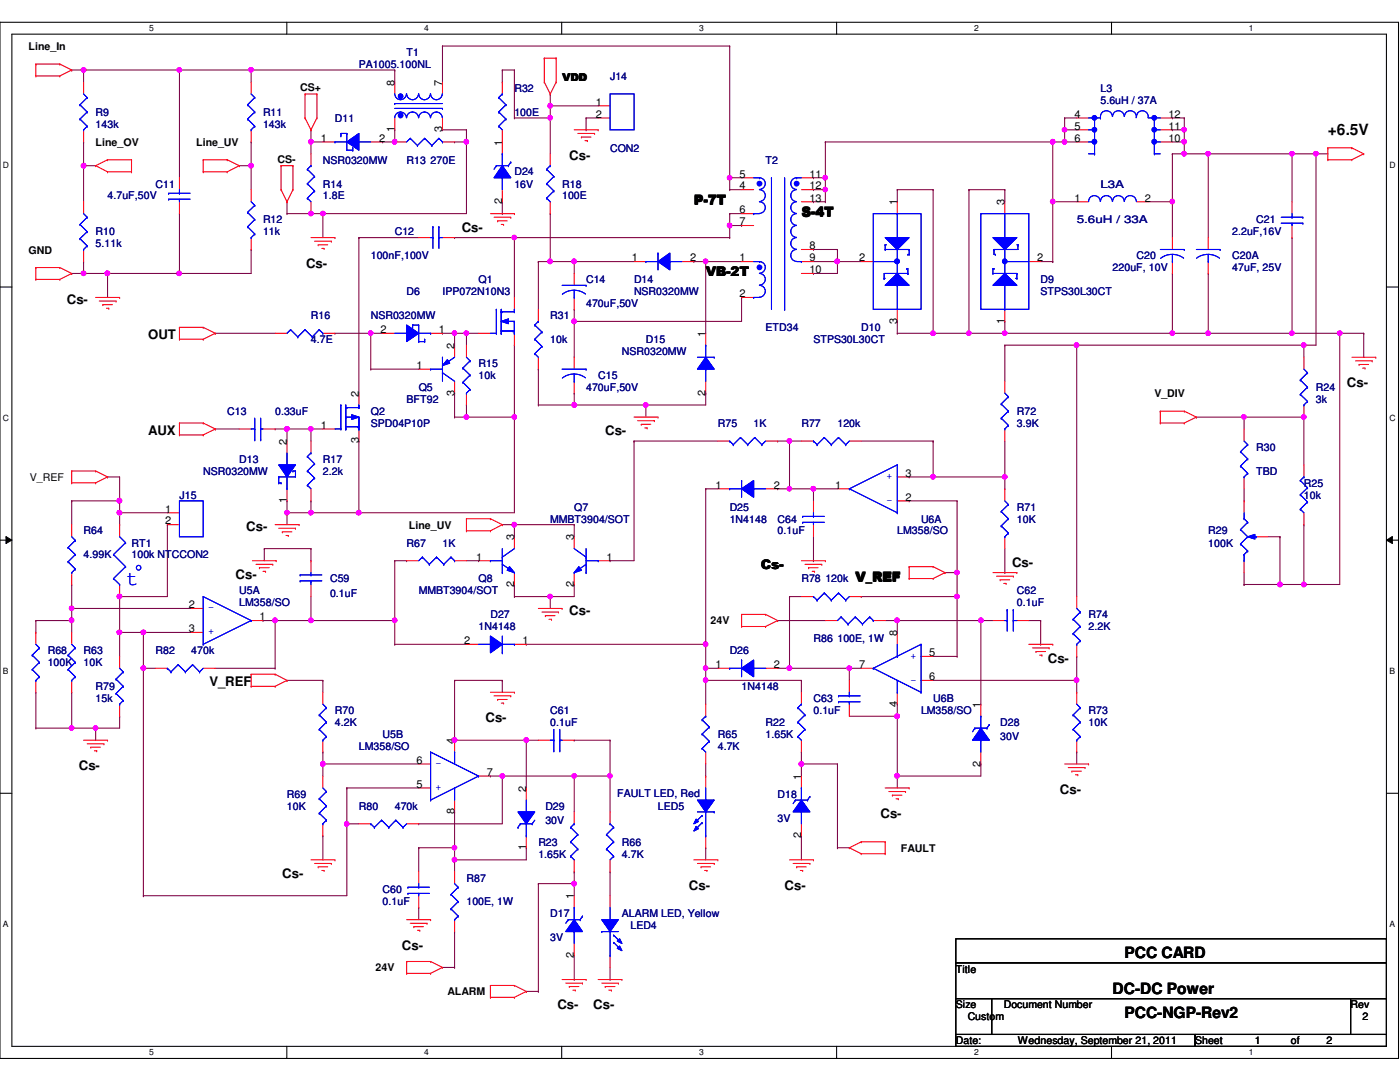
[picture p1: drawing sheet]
<svg xmlns="http://www.w3.org/2000/svg" width="279mm" height="216mm" viewBox="0 0 279 216" stroke-linecap="round" stroke-linejoin="round" font-family="sans-serif">
<defs><g id="words">
<text font-size="4.3" fill="#00f" x="25.3" y="116.7">t</text>
<g font-size="3.1">
<text x="265" y="26.9">+6.5V</text>
<text x="224.4" y="191.1">PCC CARD</text>
<text x="222" y="198.3">DC-DC Power</text>
<text x="224.4" y="203.1">PCC-NGP-Rev2</text>
</g>
<g font-size="2.6">
<text x="113.6" y="31.9">Cs-</text>
<text x="138.6" y="40.7">P-7T</text>
<text x="92.2" y="46.2">Cs-</text>
<text x="160" y="43.1">S-4T</text>
<text x="61.1" y="53.4">Cs-</text>
<text x="140.9" y="55.1">VB-2T</text>
<text x="13.3" y="60.6">Cs-</text>
<text x="29.6" y="67.7">OUT</text>
<text x="268.8" y="77.3">Cs-</text>
<text x="29.6" y="86.8">AUX</text>
<text x="120.8" y="86.8">Cs-</text>
<text x="49.1" y="105.9">Cs-</text>
<text x="151.9" y="113.5">Cs-</text>
<text x="202" y="113.1">Cs-</text>
<text x="47" y="115.5">Cs-</text>
<text x="170.8" y="116">V_REF</text>
<text x="113.6" y="122.6">Cs-</text>
<text x="41.8" y="136.9">V_REF</text>
<text x="209.1" y="132.2">Cs-</text>
<text x="96.9" y="144.1">Cs-</text>
<text x="15.7" y="153.7">Cs-</text>
<text x="211.5" y="158.5">Cs-</text>
<text x="175.7" y="163.2">Cs-</text>
<text x="56.3" y="175.2">Cs-</text>
<text x="137.5" y="177.5">Cs-</text>
<text x="156.6" y="177.5">Cs-</text>
<text x="80.2" y="189.5">Cs-</text>
<text x="111.3" y="201.4">Cs-</text>
<text x="118.4" y="201.4">Cs-</text>
</g>
<g font-size="2.2">
<text x="78.7" y="17.1" transform="rotate(-90 78.7 17.1)">8</text>
<text x="88.3" y="17.1" transform="rotate(-90 88.3 17.1)">7</text>
<text x="118.9" y="21.1">1</text>
<text x="118.9" y="23.5">2</text>
<text x="214.4" y="23.5">4</text>
<text x="233.2" y="23.5">12</text>
<text x="64" y="28.3">1</text>
<text x="75.6" y="28.3">2</text>
<text x="78.7" y="26.4" transform="rotate(-90 78.7 26.4)">1</text>
<text x="88.3" y="26.4" transform="rotate(-90 88.3 26.4)">3</text>
<text x="100.2" y="29" transform="rotate(-90 100.2 29)">1</text>
<text x="214.4" y="25.9">5</text>
<text x="214.4" y="28.3">6</text>
<text x="233.2" y="25.9">11</text>
<text x="233.2" y="28.3">10</text>
<text x="147.6" y="35.4">5</text>
<text x="161.6" y="35.4">11</text>
<text x="100.2" y="40.7" transform="rotate(-90 100.2 40.7)">2</text>
<text x="147.6" y="37.8">4</text>
<text x="161.6" y="37.8">12</text>
<text x="161.6" y="40.2">13</text>
<text x="179" y="41" transform="rotate(-90 179 41)">1</text>
<text x="200.5" y="41" transform="rotate(-90 200.5 41)">3</text>
<text x="214.4" y="40.2">1</text>
<text x="228.5" y="40.2">2</text>
<text x="147.6" y="42.6">6</text>
<text x="147.6" y="45">7</text>
<text x="126.1" y="52.2">1</text>
<text x="137.7" y="52.2">2</text>
<text x="147.6" y="52.2">1</text>
<text x="161.6" y="52.2">9</text>
<text x="161.6" y="49.7">8</text>
<text x="171.4" y="52.2">2</text>
<text x="207" y="52.2">2</text>
<text x="147.6" y="59.3">2</text>
<text x="161.6" y="54.5">10</text>
<text x="179" y="64.6" transform="rotate(-90 179 64.6)">3</text>
<text x="200.5" y="64.6" transform="rotate(-90 200.5 64.6)">1</text>
<text x="75.9" y="66.5">2</text>
<text x="87.6" y="66.5">1</text>
<text x="90.7" y="69.6" transform="rotate(-90 90.7 69.6)">2</text>
<text x="140.8" y="67.2" transform="rotate(-90 140.8 67.2)">1</text>
<text x="83.1" y="73.6">1</text>
<text x="71.6" y="79.2" transform="rotate(-90 71.6 79.2)">2</text>
<text x="90.7" y="79" transform="rotate(-90 90.7 79)">3</text>
<text x="140.8" y="79" transform="rotate(-90 140.8 79)">2</text>
<text x="57.2" y="88.7" transform="rotate(-90 57.2 88.7)">2</text>
<text x="64" y="85.6">1</text>
<text x="71.6" y="88.5" transform="rotate(-90 71.6 88.5)">3</text>
<text x="180.7" y="95.1">3</text>
<text x="57.2" y="100.4" transform="rotate(-90 57.2 100.4)">1</text>
<text x="142.8" y="97.5">1</text>
<text x="154.4" y="97.5">2</text>
<text x="166.7" y="97.5">1</text>
<text x="180.7" y="99.9">2</text>
<text x="33" y="102.3">1</text>
<text x="33" y="104.6">2</text>
<text x="102.6" y="107.8" transform="rotate(-90 102.6 107.8)">3</text>
<text x="114.6" y="107.8" transform="rotate(-90 114.6 107.8)">3</text>
<text x="95" y="111.8">1</text>
<text x="121" y="111.8">1</text>
<text x="102.6" y="117.1" transform="rotate(-90 102.6 117.1)">2</text>
<text x="114.6" y="117.1" transform="rotate(-90 114.6 117.1)">2</text>
<text x="37.7" y="121.4">2</text>
<text x="51.8" y="123.8">1</text>
<text x="37.7" y="126.2">3</text>
<text x="92.7" y="128.5">2</text>
<text x="104.3" y="128.5">1</text>
<text x="179" y="126.9" transform="rotate(-90 179 126.9)">8</text>
<text x="185.5" y="130.9">5</text>
<text x="142.8" y="133.3">1</text>
<text x="154.4" y="133.3">2</text>
<text x="171.4" y="133.3">7</text>
<text x="185.5" y="135.7">6</text>
<text x="179" y="141" transform="rotate(-90 179 141)">4</text>
<text x="195.7" y="141.3" transform="rotate(-90 195.7 141.3)">1</text>
<text x="90.7" y="148.4" transform="rotate(-90 90.7 148.4)">4</text>
<text x="83.1" y="152.4">6</text>
<text x="97.2" y="154.8">7</text>
<text x="159.9" y="155.6" transform="rotate(-90 159.9 155.6)">1</text>
<text x="195.7" y="153" transform="rotate(-90 195.7 153)">2</text>
<text x="83.1" y="157.2">5</text>
<text x="105" y="158" transform="rotate(-90 105 158)">2</text>
<text x="90.7" y="162.5" transform="rotate(-90 90.7 162.5)">8</text>
<text x="159.9" y="167.3" transform="rotate(-90 159.9 167.3)">2</text>
<text x="105" y="169.7" transform="rotate(-90 105 169.7)">1</text>
<text x="114.6" y="179.5" transform="rotate(-90 114.6 179.5)">1</text>
<text x="114.6" y="191.1" transform="rotate(-90 114.6 191.1)">2</text>
</g>
<g font-size="2.1">
<text x="5.7" y="10">Line_In</text>
<text x="112.3" y="16.1">VDD</text>
<text x="59.9" y="18.1">CS+</text>
<text x="19.1" y="29.1">Line_OV</text>
<text x="39.2" y="29.1">Line_UV</text>
<text x="55.4" y="32.4">CS-</text>
<text x="5.7" y="50.6">GND</text>
<text x="230.4" y="79.2">V_DIV</text>
<text x="6" y="95.9">V_REF</text>
<text x="81.6" y="105.5">Line_UV</text>
<text x="141.8" y="124.6">24V</text>
<text x="179.8" y="170">FAULT</text>
<text x="75" y="193.8">24V</text>
<text x="190.8" y="194.1">Title</text>
<text x="89.3" y="198.6">ALARM</text>
<text x="190.8" y="201.2">Size</text>
<text x="193.1" y="203.6">Custom</text>
<text x="200.3" y="201.2">Document Number</text>
<text x="269.5" y="201.2">Rev</text>
<text x="271.9" y="203.6">2</text>
<text x="190.8" y="208.4">Date:</text>
<text x="203.2" y="208.4">Wednesday, September 21, 2011</text>
<text x="238.5" y="208.4">Sheet</text>
<text x="250.4" y="208.4">1</text>
<text x="257.6" y="208.4">of</text>
<text x="264.8" y="208.4">2</text>
</g>
<g font-size="2.1" fill="#000080">
<text x="81.2" y="11.1">T1</text>
<text x="71.6" y="13.5">PA1005.100NL</text>
<text x="121.8" y="15.9">J14</text>
<text x="19.1" y="23.1">R9</text>
<text x="52.5" y="23.1">R11</text>
<text x="102.7" y="18.3">R32</text>
<text x="102.7" y="23.1">100E</text>
<text x="219.6" y="18.3">L3</text>
<text x="219.6" y="20.7">5.6uH / 37A</text>
<text x="19.1" y="25.5">143k</text>
<text x="52.5" y="25.5">143k</text>
<text x="66.8" y="24.3">D11</text>
<text x="64.4" y="32.6">NSR0320MW</text>
<text x="81.2" y="32.6">R13 270E</text>
<text x="102.7" y="35">D24</text>
<text x="121.8" y="30.3">CON2</text>
<text x="152.8" y="32.6">T2</text>
<text x="21.5" y="39.8">4.7uF,50V</text>
<text x="31" y="37.4">C11</text>
<text x="64.4" y="37.4">R14</text>
<text x="64.4" y="39.8">1.8E</text>
<text x="102.7" y="37.4">16V</text>
<text x="112.2" y="37.4">R18</text>
<text x="112.2" y="39.8">100E</text>
<text x="219.6" y="37.4">L3A</text>
<text x="19.1" y="46.9">R10</text>
<text x="52.5" y="44.6">R12</text>
<text x="52.5" y="46.9">11k</text>
<text x="78.8" y="46.9">C12</text>
<text x="214.9" y="44.6">5.6uH / 33A</text>
<text x="245.9" y="46.9">2.2uF,16V</text>
<text x="250.7" y="44.6">C21</text>
<text x="19.1" y="49.4">5.11k</text>
<text x="74" y="51.7">100nF,100V</text>
<text x="226.8" y="51.7">C20</text>
<text x="245.9" y="51.7">C20A</text>
<text x="81.2" y="58.9">D6</text>
<text x="88.3" y="58.9">IPP072N10N3</text>
<text x="95.5" y="56.5">Q1</text>
<text x="117" y="56.5">C14</text>
<text x="126.5" y="56.5">D14</text>
<text x="126.5" y="58.9">NSR0320MW</text>
<text x="207.7" y="56.5">D9</text>
<text x="207.7" y="58.9">STPS30L30CT</text>
<text x="222" y="54.1">220uF, 10V</text>
<text x="245.9" y="54.1">47uF, 25V</text>
<text x="62.1" y="63.7">R16</text>
<text x="74" y="63.7">NSR0320MW</text>
<text x="109.8" y="63.7">R31</text>
<text x="117" y="61.3">470uF,50V</text>
<text x="62.1" y="68.5">4.7E</text>
<text x="109.8" y="68.5">10k</text>
<text x="124.1" y="70.8">NSR0320MW</text>
<text x="128.9" y="68.5">D15</text>
<text x="152.8" y="66.1">ETD34</text>
<text x="162.3" y="68.5">STPS30L30CT</text>
<text x="171.9" y="66.1">D10</text>
<text x="95.5" y="73.2">R15</text>
<text x="95.5" y="75.6">10k</text>
<text x="119.4" y="75.6">C15</text>
<text x="45.3" y="82.8">C13</text>
<text x="54.9" y="82.8">0.33uF</text>
<text x="74" y="82.8">Q2</text>
<text x="81.2" y="80.4">BFT92</text>
<text x="83.6" y="78">Q5</text>
<text x="117" y="78">470uF,50V</text>
<text x="202.9" y="82.8">R72</text>
<text x="262.6" y="78">R24</text>
<text x="262.6" y="80.4">3k</text>
<text x="74" y="85.2">SPD04P10P</text>
<text x="143.3" y="85.2">R75</text>
<text x="150.4" y="85.2">1K</text>
<text x="159.9" y="85.2">R77</text>
<text x="167.1" y="85.2">120k</text>
<text x="202.9" y="85.2">3.9K</text>
<text x="250.7" y="90">R30</text>
<text x="40.6" y="94.7">NSR0320MW</text>
<text x="47.8" y="92.3">D13</text>
<text x="64.4" y="92.3">R17</text>
<text x="64.4" y="94.7">2.2k</text>
<text x="250.7" y="94.7">TBD</text>
<text x="35.8" y="99.5">J15</text>
<text x="114.6" y="101.9">Q7</text>
<text x="145.6" y="101.9">D25</text>
<text x="202.9" y="101.9">R71</text>
<text x="260.2" y="97.1">R25</text>
<text x="260.2" y="99.5">10k</text>
<text x="16.7" y="106.6">R64</text>
<text x="109.8" y="104.3">MMBT3904/SOT</text>
<text x="145.6" y="104.3">1N4148</text>
<text x="155.2" y="104.3">C64</text>
<text x="155.2" y="106.6">0.1uF</text>
<text x="179.1" y="106.6">LM358/SO</text>
<text x="183.8" y="104.3">U6A</text>
<text x="202.9" y="104.3">10K</text>
<text x="241.1" y="106.6">R29</text>
<text x="16.7" y="111.4">4.99K</text>
<text x="26.2" y="109.1">RT1</text>
<text x="26.2" y="111.4">100k NTCCON2</text>
<text x="81.2" y="109.1">R67</text>
<text x="88.3" y="109.1">1K</text>
<text x="241.1" y="109.1">100K</text>
<text x="47.8" y="118.6">U5A</text>
<text x="65.9" y="116.2">C59</text>
<text x="65.9" y="119.1">0.1uF</text>
<text x="83.6" y="118.6">MMBT3904/SOT</text>
<text x="95.5" y="116.2">Q8</text>
<text x="159.9" y="116.2">R78 120k</text>
<text x="202.9" y="118.6">C62</text>
<text x="47.8" y="121">LM358/SO</text>
<text x="95.5" y="125.8">1N4148</text>
<text x="97.9" y="123.4">D27</text>
<text x="202.9" y="121">0.1uF</text>
<text x="217.3" y="123.4">R74</text>
<text x="217.3" y="125.8">2.2K</text>
<text x="9.5" y="130.5">R68</text>
<text x="16.7" y="130.5">R63</text>
<text x="31" y="130.5">R82</text>
<text x="38.2" y="130.5">470k</text>
<text x="145.6" y="130.5">D26</text>
<text x="162.3" y="128.1">R86 100E, 1W</text>
<text x="9.5" y="132.9">100K</text>
<text x="16.7" y="132.9">10K</text>
<text x="19.1" y="137.7">R79</text>
<text x="148" y="137.7">1N4148</text>
<text x="19.1" y="140.1">15k</text>
<text x="66.8" y="142.5">R70</text>
<text x="109.8" y="142.5">C61</text>
<text x="162.3" y="140.1">C63</text>
<text x="162.3" y="142.5">0.1uF</text>
<text x="183.8" y="142.5">LM358/SO</text>
<text x="186.2" y="140.1">U6B</text>
<text x="217.3" y="142.5">R73</text>
<text x="66.8" y="144.9">4.2K</text>
<text x="71.6" y="149.6">LM358/SO</text>
<text x="76.4" y="147.2">U5B</text>
<text x="109.8" y="144.9">0.1uF</text>
<text x="143.3" y="147.2">R65</text>
<text x="143.3" y="149.6">4.7K</text>
<text x="152.8" y="144.9">R22</text>
<text x="152.8" y="147.2">1.65K</text>
<text x="199.6" y="144.9">D28</text>
<text x="199.6" y="147.7">30V</text>
<text x="217.3" y="144.9">10K</text>
<text x="57.3" y="159.2">R69</text>
<text x="57.3" y="161.6">10K</text>
<text x="71.6" y="161.6">R80</text>
<text x="78.8" y="161.6">470k</text>
<text x="108.8" y="161.6">D29</text>
<text x="123.2" y="159">FAULT LED, Red</text>
<text x="131.3" y="161.6">LED5</text>
<text x="155.2" y="159.2">D18</text>
<text x="108.8" y="164.4">30V</text>
<text x="155.2" y="164">3V</text>
<text x="107.4" y="168.7">R23</text>
<text x="107.4" y="171.1">1.65K</text>
<text x="124.1" y="168.7">R66</text>
<text x="124.1" y="171.1">4.7K</text>
<text x="76.4" y="178.3">C60</text>
<text x="93.1" y="175.9">R87</text>
<text x="76.4" y="180.7">0.1uF</text>
<text x="93.1" y="180.7">100E, 1W</text>
<text x="109.8" y="183">D17</text>
<text x="124.1" y="183">ALARM LED, Yellow</text>
<text x="125.8" y="185.5">LED4</text>
<text x="109.8" y="187.8">3V</text>
</g>
<g font-size="2.1" fill="#00f">
<text x="176.9" y="95.6">+</text>
<text x="176.9" y="100.4">-</text>
<text x="42.7" y="120.8" transform="rotate(180 42.7 120.8)">-</text>
<text x="42.7" y="125.6" transform="rotate(180 42.7 125.6)">+</text>
<text x="181.7" y="131.4">+</text>
<text x="181.7" y="136.2">-</text>
<text x="88.1" y="151.9" transform="rotate(180 88.1 151.9)">-</text>
<text x="88.1" y="156.6" transform="rotate(180 88.1 156.6)">+</text>
</g>
<g font-size="1.7">
<text x="29.8" y="6.2">5</text>
<text x="84.7" y="6.2">4</text>
<text x="139.5" y="6.2">3</text>
<text x="194.4" y="6.2">2</text>
<text x="249.3" y="6.2">1</text>
<text x=".6" y="33.6">D</text>
<text x="277.3" y="33.6">D</text>
<text x=".6" y="84">C</text>
<text x="277.3" y="84">C</text>
<text x=".6" y="134.5">B</text>
<text x="277.3" y="134.5">B</text>
<text x=".6" y="185">A</text>
<text x="277.3" y="185">A</text>
<text x="29.8" y="210.6">5</text>
<text x="84.7" y="210.6">4</text>
<text x="139.5" y="210.6">3</text>
<text x="194.4" y="210.6">2</text>
<text x="249.3" y="210.6">1</text>
</g>
</g></defs>
<path d="M0 4.4h279.1v206.8h-279.1zM2.4 6.8h274.3v202h-274.3z" fill="none" stroke="#000" stroke-width=".21"/>
<g fill="#fff">
<path d="M29.8 4.7h.9v1.9h-.9z"/>
<path d="M29.8 209h.9v1.9h-.9z"/>
</g>
<path d="M57.2 4.4v2.4M57.2 208.8v2.4" fill="none" stroke="#000" stroke-width=".21"/>
<g fill="#fff">
<path d="M84.7 4.7h.9v1.9h-.9z"/>
<path d="M84.7 209h.9v1.9h-.9z"/>
</g>
<path d="M112.1 4.4v2.4M112.1 208.8v2.4" fill="none" stroke="#000" stroke-width=".21"/>
<g fill="#fff">
<path d="M139.5 4.7h1v1.9h-1z"/>
<path d="M139.5 209h1v1.9h-1z"/>
</g>
<path d="M167 4.4v2.4M167 208.8v2.4" fill="none" stroke="#000" stroke-width=".21"/>
<g fill="#fff">
<path d="M194.4 4.7h.9v1.9h-.9z"/>
<path d="M194.4 209h.9v1.9h-.9z"/>
</g>
<path d="M221.8 4.4v2.4M221.8 208.8v2.4" fill="none" stroke="#000" stroke-width=".21"/>
<g fill="#fff">
<path d="M249.3 4.7h.9v1.9h-.9z"/>
<path d="M249.3 209h.9v1.9h-.9z"/>
<path d="M.6 32h1.2v2h-1.2z"/>
<path d="M277.3 32h1.2v2h-1.2z"/>
<path d="M.6 82.5h1.2v1.9h-1.2z"/>
<path d="M277.3 82.5h1.2v1.9h-1.2z"/>
</g>
<path d="M0 57.3h2.4M276.7 57.3h2.4" fill="none" stroke="#000" stroke-width=".21"/>
<g fill="#fff">
<path d="M.6 133h1.1v1.9h-1.1z"/>
<path d="M277.3 133h1.1v1.9h-1.1z"/>
</g>
<path d="M0 107.8h2.4M276.7 107.8h2.4" fill="none" stroke="#000" stroke-width=".21"/>
<path d="M1.2 107.1l1.2 .7-1.2 .7zM276.7 107.8l1.2-.7v1.4z" fill="#000"/>
<path d="M1.2 107.1l1.2 .7-1.2 .7zM276.7 107.8l1.2-.7v1.4z" fill="none" stroke="#000" stroke-width=".2"/>
<g fill="#fff">
<path d="M.6 183.5h1.1v1.9h-1.1z"/>
<path d="M277.3 183.5h1.1v1.9h-1.1z"/>
</g>
<path d="M0 158.3h2.4M276.7 158.3h2.4" fill="none" stroke="#000" stroke-width=".21"/>
<path d="M74 66.5h.1M74 66.5h2.4" fill="none" stroke="#800040" stroke-width=".21"/>
<circle cx="74" cy="66.5" r=".45" fill="#f0f"/>
<circle cx="74" cy="66.5" r=".45" fill="none" stroke="#f0f" stroke-width=".21"/>
<g fill="none" stroke="#800040" stroke-width=".21">
<path d="M14.3 14h.1M14.3 14h2.4M35.8 14h.1M35.8 14h14.3M90.7 78.4h.1M90.7 78.4v4.8M90.7 83.2h.1M93.1 80.8h.1M93.1 80.8v2.4h-2.4M128.9 80.8h.1M128.9 80.8v2.4M62.1 102.3h.1"/>
<path d="M62.1 102.3h9.5"/>
</g>
<circle cx="128.9" cy="80.8" r=".46" fill="#f0f"/>
<circle cx="128.9" cy="80.8" r=".46" fill="none" stroke="#f0f" stroke-width=".21"/>
<path d="M138.5 52.2h.1M138.5 52.2h2.3M62.1 99.9h.1M62.1 99.9v2.4M114.6 80.8h14.3M128.9 80.8h.1" fill="none" stroke="#800040" stroke-width=".21"/>
<circle cx="62" cy="102.3" r=".45" fill="#f0f"/>
<circle cx="62" cy="102.3" r=".45" fill="none" stroke="#f0f" stroke-width=".21"/>
<path d="M57.3 99.9h.1M57.3 99.9v2.4M57.3 102.3h.1M57.3 102.3h4.8" fill="none" stroke="#800040" stroke-width=".21"/>
<circle cx="57.2" cy="102.3" r=".45" fill="#f0f"/>
<circle cx="57.2" cy="102.3" r=".45" fill="none" stroke="#f0f" stroke-width=".21"/>
<path d="M16.7 14h.1M16.7 14v2.4" fill="none" stroke="#800040" stroke-width=".21"/>
<circle cx="16.7" cy="13.9" r=".46" fill="#f0f"/>
<circle cx="16.7" cy="13.9" r=".46" fill="none" stroke="#f0f" stroke-width=".21"/>
<path d="M114.6 52.2h.1M114.6 52.2v2.4" fill="none" stroke="#800040" stroke-width=".21"/>
<circle cx="114.6" cy="52.1" r=".46" fill="#f0f"/>
<circle cx="114.6" cy="52.1" r=".46" fill="none" stroke="#f0f" stroke-width=".21"/>
<g fill="none" stroke="#800040" stroke-width=".21">
<path d="M50.1 14h.1M50.1 14v2.4M50.1 14h28.7M50.1 28.3h.1M50.1 28.3v4.8M62.1 42.6h.1M62.1 42.6h2.3M64.4 42.6h.1M64.4 42.6v4.8M71.6 47.4h.1M71.6 47.4v31M71.6 47.4h12"/>
<path d="M114.6 52.2h.1M114.6 52.2h11.9M148 59.4h.1M148 59.4v4.7M90.7 66.5h.1M90.7 66.5v2.4M71.6 88h.1M71.6 88v14.3"/>
</g>
<circle cx="50.1" cy="13.9" r=".45" fill="#f0f"/>
<circle cx="50.1" cy="13.9" r=".45" fill="none" stroke="#f0f" stroke-width=".21"/>
<path d="M35.8 54.6h.1M50.1 49.8h.1M50.1 49.8v4.8h-14.3" fill="none" stroke="#800040" stroke-width=".21"/>
<circle cx="35.8" cy="54.5" r=".46" fill="#f0f"/>
<circle cx="35.8" cy="54.5" r=".46" fill="none" stroke="#f0f" stroke-width=".21"/>
<path d="M62.1 28.3h.1M62.1 28.3h2.3M162.3 35.5h.1M164.7 28.3h.1M164.7 28.3v7.2h-2.4" fill="none" stroke="#800040" stroke-width=".21"/>
<circle cx="164.7" cy="35.4" r=".45" fill="#f0f"/>
<circle cx="164.7" cy="35.4" r=".45" fill="none" stroke="#f0f" stroke-width=".21"/>
<path d="M16.7 54.6h.1M16.7 54.6h4.8" fill="none" stroke="#800040" stroke-width=".21"/>
<circle cx="21.4" cy="54.5" r=".45" fill="#f0f"/>
<circle cx="21.4" cy="54.5" r=".45" fill="none" stroke="#f0f" stroke-width=".21"/>
<path d="M88.3 66.5h.1M88.3 66.5h2.4M114.6 78.4h.1M114.6 78.4v2.4M57.3 102.3h.1M57.3 102.3v2.4" fill="none" stroke="#800040" stroke-width=".21"/>
<circle cx="114.6" cy="80.8" r=".46" fill="#f0f"/>
<circle cx="114.6" cy="80.8" r=".46" fill="none" stroke="#f0f" stroke-width=".21"/>
<path d="M47.8 33.1h.1M47.8 33.1h2.3" fill="none" stroke="#800040" stroke-width=".21"/>
<circle cx="50.1" cy="33.1" r=".46" fill="#f0f"/>
<circle cx="50.1" cy="33.1" r=".46" fill="none" stroke="#f0f" stroke-width=".21"/>
<path d="M71.6 102.3h.1M71.6 102.3h31.1" fill="none" stroke="#800040" stroke-width=".21"/>
<circle cx="71.6" cy="102.3" r=".46" fill="#f0f"/>
<circle cx="71.6" cy="102.3" r=".46" fill="none" stroke="#f0f" stroke-width=".21"/>
<path d="M257.9 47.4h.1M257.9 47.4v19.1h-16.8M241.1 66.5h.1" fill="none" stroke="#800040" stroke-width=".21"/>
<circle cx="257.8" cy="66.5" r=".45" fill="#f0f"/>
<circle cx="257.8" cy="66.5" r=".45" fill="none" stroke="#f0f" stroke-width=".21"/>
<path d="M88.3 9.2h.1M88.3 9.2h57.3M145.6 9.2h.1M145.6 9.2v26.3M50.1 33.1h.1M50.1 33.1v4.7M35.8 42.6h.1M35.8 42.6v12M43 66.5h.1M43 66.5h11.9M66.8 66.5h.1M66.8 66.5h7.2" fill="none" stroke="#800040" stroke-width=".21"/>
<circle cx="145.6" cy="35.4" r=".45" fill="#f0f"/>
<circle cx="145.6" cy="35.4" r=".45" fill="none" stroke="#f0f" stroke-width=".21"/>
<path d="M62.1 25.9h.1M62.1 25.9v2.4M88.3 25.9h.1M88.3 25.9h4.8M93.1 25.9h.1M93.1 25.9v2.4M145.6 35.5h.1M145.6 35.5h2.4M54.9 85.6h.1M54.9 85.6h2.4M62.1 85.6h.1M62.1 85.6v2.4" fill="none" stroke="#800040" stroke-width=".21"/>
<circle cx="62" cy="85.6" r=".45" fill="#f0f"/>
<circle cx="62" cy="85.6" r=".45" fill="none" stroke="#f0f" stroke-width=".21"/>
<path d="M57.3 85.6h.1M57.3 85.6v2.4" fill="none" stroke="#800040" stroke-width=".21"/>
<circle cx="57.2" cy="85.6" r=".45" fill="#f0f"/>
<circle cx="57.2" cy="85.6" r=".45" fill="none" stroke="#f0f" stroke-width=".21"/>
<path d="M21.5 54.6h.1M21.5 54.6v4.8M21.5 54.6h14.3M62.1 85.6h.1M62.1 85.6h2.3" fill="none" stroke="#800040" stroke-width=".21"/>
<circle cx="21.4" cy="54.5" r=".45" fill="#f0f"/>
<circle cx="21.4" cy="54.5" r=".45" fill="none" stroke="#f0f" stroke-width=".21"/>
<path d="M74 66.5h.1M74 66.5v7.2M267.4 66.5h.1M267.4 66.5v50.1" fill="none" stroke="#800040" stroke-width=".21"/>
<circle cx="267.4" cy="66.5" r=".46" fill="#f0f"/>
<circle cx="267.4" cy="66.5" r=".46" fill="none" stroke="#f0f" stroke-width=".21"/>
<path d="M16.7 14h.1M16.7 14h19.1M257.9 66.5h.1M257.9 66.5h9.5" fill="none" stroke="#800040" stroke-width=".21"/>
<circle cx="35.8" cy="13.9" r=".46" fill="#f0f"/>
<circle cx="35.8" cy="13.9" r=".46" fill="none" stroke="#f0f" stroke-width=".21"/>
<path d="M16.7 33.1h.1M16.7 33.1v7.2" fill="none" stroke="#800040" stroke-width=".21"/>
<circle cx="16.7" cy="33.1" r=".47" fill="#f0f"/>
<circle cx="16.7" cy="33.1" r=".47" fill="none" stroke="#f0f" stroke-width=".21"/>
<g fill="none" stroke="#800040" stroke-width=".21">
<path d="M35.8 14h.1M35.8 14v21.5M78.8 14h.1M78.8 14v2.4M88.3 9.2h.1M88.3 9.2v7.2M78.8 25.9h.1M78.8 25.9v2.4M102.7 47.4h.1M102.7 47.4v12M74 73.7h.1M74 73.7h9.6"/>
<path d="M128.9 80.8h.1M128.9 80.8h11.9M260.2 104.7h.1M260.2 104.7v11.9"/>
</g>
<circle cx="260.2" cy="116.6" r=".46" fill="#f0f"/>
<circle cx="260.2" cy="116.6" r=".46" fill="none" stroke="#f0f" stroke-width=".21"/>
<path d="M76.4 28.3h.1M76.4 28.3h2.4M102.7 68.9h.1M102.7 68.9v14.3" fill="none" stroke="#800040" stroke-width=".21"/>
<circle cx="78.7" cy="28.3" r=".46" fill="#f0f"/>
<circle cx="78.7" cy="28.3" r=".46" fill="none" stroke="#f0f" stroke-width=".21"/>
<path d="M62.1 28.3h.1M62.1 28.3v2.4M90.7 28.3h.1M90.7 28.3h2.4" fill="none" stroke="#800040" stroke-width=".21"/>
<circle cx="62" cy="28.3" r=".46" fill="#f0f"/>
<circle cx="62" cy="28.3" r=".46" fill="none" stroke="#f0f" stroke-width=".21"/>
<path d="M16.7 33.1h.1M16.7 33.1h2.4M16.7 52.2h.1M16.7 52.2v2.4" fill="none" stroke="#800040" stroke-width=".21"/>
<circle cx="16.7" cy="54.5" r=".46" fill="#f0f"/>
<circle cx="16.7" cy="54.5" r=".46" fill="none" stroke="#f0f" stroke-width=".21"/>
<path d="M57.3 40.3h.1M57.3 42.6h.1M57.3 40.3v2.3M57.3 42.6h4.8M43 85.6h.1M43 85.6h4.8" fill="none" stroke="#800040" stroke-width=".21"/>
<circle cx="62" cy="42.6" r=".45" fill="#f0f"/>
<circle cx="62" cy="42.6" r=".45" fill="none" stroke="#f0f" stroke-width=".21"/>
<path d="M57.3 85.6h.1M57.3 85.6h4.8" fill="none" stroke="#800040" stroke-width=".21"/>
<circle cx="57.2" cy="85.6" r=".45" fill="#f0f"/>
<circle cx="57.2" cy="85.6" r=".45" fill="none" stroke="#f0f" stroke-width=".21"/>
<path d="M16.7 28.3h.1M16.7 28.3v4.8M90.7 66.5h.1M90.7 66.5h2.4" fill="none" stroke="#800040" stroke-width=".21"/>
<circle cx="90.7" cy="66.5" r=".45" fill="#f0f"/>
<circle cx="90.7" cy="66.5" r=".45" fill="none" stroke="#f0f" stroke-width=".21"/>
<path d="M64.4 42.6h.1M64.4 42.6h28.7" fill="none" stroke="#800040" stroke-width=".21"/>
<circle cx="64.4" cy="42.6" r=".46" fill="#f0f"/>
<circle cx="64.4" cy="42.6" r=".46" fill="none" stroke="#f0f" stroke-width=".21"/>
<path d="M93.1 66.5h.1M93.1 66.5h2.4M93.1 66.5v2.4" fill="none" stroke="#800040" stroke-width=".21"/>
<circle cx="93.1" cy="66.5" r=".45" fill="#f0f"/>
<circle cx="93.1" cy="66.5" r=".45" fill="none" stroke="#f0f" stroke-width=".21"/>
<path d="M93.1 28.3h.1M93.1 28.3v14.3M140.8 52.2h.1M140.8 52.2h7.2" fill="none" stroke="#800040" stroke-width=".21"/>
<circle cx="93.1" cy="28.3" r=".46" fill="#f0f"/>
<circle cx="93.1" cy="28.3" r=".46" fill="none" stroke="#f0f" stroke-width=".21"/>
<path d="M93.1 83.2h.1M93.1 83.2h9.6" fill="none" stroke="#800040" stroke-width=".21"/>
<circle cx="93.1" cy="83.2" r=".45" fill="#f0f"/>
<circle cx="93.1" cy="83.2" r=".45" fill="none" stroke="#f0f" stroke-width=".21"/>
<path d="M102.7 83.2h.1M102.7 83.2v19.1" fill="none" stroke="#800040" stroke-width=".21"/>
<circle cx="102.6" cy="83.2" r=".45" fill="#f0f"/>
<circle cx="102.6" cy="83.2" r=".45" fill="none" stroke="#f0f" stroke-width=".21"/>
<path d="M212.5 23.5h.1M212.5 25.9h.1M212.5 23.5h2.4M212.5 23.5v2.4M212.5 25.9h2.4" fill="none" stroke="#800040" stroke-width=".21"/>
<circle cx="212.4" cy="25.9" r=".45" fill="#f0f"/>
<circle cx="212.4" cy="25.9" r=".45" fill="none" stroke="#f0f" stroke-width=".21"/>
<path d="M212.5 25.9h.1M212.5 25.9v2.4M14.3 54.6h.1M14.3 54.6h2.4M186.2 135.8h28.7M214.9 131h.1M214.9 135.8h.1M214.9 131v4.8" fill="none" stroke="#800040" stroke-width=".21"/>
<circle cx="214.8" cy="135.7" r=".47" fill="#f0f"/>
<circle cx="214.8" cy="135.7" r=".47" fill="none" stroke="#f0f" stroke-width=".21"/>
<path d="M200.5 95.2h.1M200.5 88v7.2M214.9 150.1h.1M214.9 150.1v2.3" fill="none" stroke="#800040" stroke-width=".21"/>
<circle cx="200.5" cy="95.1" r=".45" fill="#f0f"/>
<circle cx="200.5" cy="95.1" r=".45" fill="none" stroke="#f0f" stroke-width=".21"/>
<path d="M191 119h.1M191 119v12" fill="none" stroke="#800040" stroke-width=".21"/>
<circle cx="191" cy="119" r=".46" fill="#f0f"/>
<circle cx="191" cy="119" r=".46" fill="none" stroke="#f0f" stroke-width=".21"/>
<path d="M162.3 97.5h.1M162.3 97.5v2.4M181.4 99.9h.1M181.4 99.9h9.6M186.2 95.2h.1M186.2 95.2h14.3v2.3M200.5 97.5h.1M200.5 114.3h.1M200.5 109.5v4.8M169.5 133.3h.1M169.5 133.3v2.5" fill="none" stroke="#800040" stroke-width=".21"/>
<circle cx="162.3" cy="97.5" r=".45" fill="#f0f"/>
<circle cx="162.3" cy="97.5" r=".45" fill="none" stroke="#f0f" stroke-width=".21"/>
<path d="M155.2 133.3h2.4M157.6 133.3h.1" fill="none" stroke="#800040" stroke-width=".21"/>
<circle cx="157.5" cy="133.3" r=".45" fill="#f0f"/>
<circle cx="157.5" cy="133.3" r=".45" fill="none" stroke="#f0f" stroke-width=".21"/>
<path d="M140.8 97.5h.1M140.8 97.5h2.5M140.8 133.3h.1M140.8 133.3h2.5" fill="none" stroke="#800040" stroke-width=".21"/>
<circle cx="140.8" cy="133.3" r=".45" fill="#f0f"/>
<circle cx="140.8" cy="133.3" r=".45" fill="none" stroke="#f0f" stroke-width=".21"/>
<path d="M140.8 128.6h.1M140.8 128.6v4.7" fill="none" stroke="#800040" stroke-width=".21"/>
<circle cx="140.8" cy="128.6" r=".46" fill="#f0f"/>
<circle cx="140.8" cy="128.6" r=".46" fill="none" stroke="#f0f" stroke-width=".21"/>
<g fill="none" stroke="#800040" stroke-width=".21">
<path d="M126.5 88h.1M126.5 88v23.9h-4.7M126.5 88h16.8M140.8 97.5h.1M140.8 97.5v31.1h-35.8M102.7 116.6h.1M102.7 116.6v2.4M109.8 119h.1M109.8 119h4.8M114.6 104.7h.1M114.6 104.7v2.4M121.8 111.9h.1"/>
<path d="M105 128.6h.1"/>
</g>
<circle cx="109.8" cy="119" r=".45" fill="#f0f"/>
<circle cx="109.8" cy="119" r=".45" fill="none" stroke="#f0f" stroke-width=".21"/>
<path d="M102.7 104.7h.1M102.7 104.7v2.4M109.8 119h.1M109.8 119v2.4M114.6 116.6h.1M114.6 116.6v2.4M62.1 123.8h.1M62.1 123.8h16.7M78.8 123.8h.1M78.8 128.6h.1M78.8 123.8v4.8M78.8 128.6h14.3" fill="none" stroke="#800040" stroke-width=".21"/>
<circle cx="78.7" cy="123.8" r=".46" fill="#f0f"/>
<circle cx="78.7" cy="123.8" r=".46" fill="none" stroke="#f0f" stroke-width=".21"/>
<path d="M64.4 152.4h.1M64.4 152.4v2.5M64.4 152.4h19.2M121.8 154.9h.1M121.8 154.9v7.1" fill="none" stroke="#800040" stroke-width=".21"/>
<circle cx="64.4" cy="152.4" r=".47" fill="#f0f"/>
<circle cx="64.4" cy="152.4" r=".47" fill="none" stroke="#f0f" stroke-width=".21"/>
<path d="M191 99.9h.1M191 99.9v14.4h-2.4M188.6 114.3h.1M23.9 126.2h.1M23.9 126.2v4.8M57.3 135.8h.1M57.3 135.8h7.1M64.4 135.8h.1M64.4 135.8v2.3M64.4 150.1h.1M64.4 150.1v2.3" fill="none" stroke="#800040" stroke-width=".21"/>
<circle cx="23.8" cy="126.2" r=".46" fill="#f0f"/>
<circle cx="23.8" cy="126.2" r=".46" fill="none" stroke="#f0f" stroke-width=".21"/>
<path d="M14.3 121.4h.1M14.3 121.4h23.9M28.6 126.2h.1M28.6 126.2h9.6" fill="none" stroke="#800040" stroke-width=".21"/>
<circle cx="14.3" cy="121.4" r=".45" fill="#f0f"/>
<circle cx="14.3" cy="121.4" r=".45" fill="none" stroke="#f0f" stroke-width=".21"/>
<path d="M14.3 116.6h.1M14.3 116.6v4.8M14.3 145.3h.1M14.3 145.3h4.8" fill="none" stroke="#800040" stroke-width=".21"/>
<circle cx="14.3" cy="145.3" r=".45" fill="#f0f"/>
<circle cx="14.3" cy="145.3" r=".45" fill="none" stroke="#f0f" stroke-width=".21"/>
<path d="M19.1 145.3h.1M19.1 145.3v2.4" fill="none" stroke="#800040" stroke-width=".21"/>
<circle cx="19.1" cy="145.3" r=".45" fill="#f0f"/>
<circle cx="19.1" cy="145.3" r=".45" fill="none" stroke="#f0f" stroke-width=".21"/>
<path d="M14.3 99.9h.1M14.3 99.9v4.8M14.3 99.9h9.6M23.9 99.9h.1M23.9 95.2v4.7M19.1 145.3h.1M19.1 145.3h4.8" fill="none" stroke="#800040" stroke-width=".21"/>
<circle cx="23.8" cy="99.9" r=".47" fill="#f0f"/>
<circle cx="23.8" cy="99.9" r=".47" fill="none" stroke="#f0f" stroke-width=".21"/>
<path d="M21.5 95.2h.1M21.5 95.2h2.4M28.6 133.3h.1M28.6 126.2v7.1" fill="none" stroke="#800040" stroke-width=".21"/>
<circle cx="28.6" cy="126.2" r=".46" fill="#f0f"/>
<circle cx="28.6" cy="126.2" r=".46" fill="none" stroke="#f0f" stroke-width=".21"/>
<path d="M23.9 126.2h.1M23.9 126.2h4.7M28.6 178.7h.1M69.2 164.4h.1M69.2 164.4v14.3h-40.6" fill="none" stroke="#800040" stroke-width=".21"/>
<circle cx="69.2" cy="164.4" r=".46" fill="#f0f"/>
<circle cx="69.2" cy="164.4" r=".46" fill="none" stroke="#f0f" stroke-width=".21"/>
<path d="M102.7 119h.1M102.7 119h7.1M90.7 135.8h.1M90.7 135.8h9.5M100.2 135.8h.1M100.2 135.8v2.3M179.1 123.8h.1M179.1 123.8v2.4M69.2 157.2h.1M69.2 157.2h14.4M64.4 166.8h.1M64.4 166.8v4.8" fill="none" stroke="#800040" stroke-width=".21"/>
<circle cx="179" cy="123.8" r=".47" fill="#f0f"/>
<circle cx="179" cy="123.8" r=".47" fill="none" stroke="#f0f" stroke-width=".21"/>
<path d="M236.3 23.5h.1M236.3 23.5v2.4M257.9 30.7h.1M257.9 30.7v9.6M267.4 66.5h.1M267.4 66.5h4.8M272.2 66.5h.1M272.2 66.5v4.8" fill="none" stroke="#800040" stroke-width=".21"/>
<circle cx="236.3" cy="25.9" r=".45" fill="#f0f"/>
<circle cx="236.3" cy="25.9" r=".45" fill="none" stroke="#f0f" stroke-width=".21"/>
<path d="M257.9 30.7h.1M257.9 30.7h4.7M260.2 68.9h.1M260.2 68.9v2.4" fill="none" stroke="#800040" stroke-width=".21"/>
<circle cx="260.2" cy="68.9" r=".46" fill="#f0f"/>
<circle cx="260.2" cy="68.9" r=".46" fill="none" stroke="#f0f" stroke-width=".21"/>
<path d="M262.6 30.7h.1M262.6 30.7h2.4M262.6 30.7v38.2M200.5 68.9h.1M200.5 68.9v7.2M200.5 68.9h14.4M214.9 68.9h.1" fill="none" stroke="#800040" stroke-width=".21"/>
<circle cx="262.6" cy="30.7" r=".46" fill="#f0f"/>
<circle cx="262.6" cy="30.7" r=".46" fill="none" stroke="#f0f" stroke-width=".21"/>
<path d="M214.9 68.9h.1M214.9 68.9v50.1" fill="none" stroke="#800040" stroke-width=".21"/>
<circle cx="214.8" cy="68.9" r=".47" fill="#f0f"/>
<circle cx="214.8" cy="68.9" r=".47" fill="none" stroke="#f0f" stroke-width=".21"/>
<path d="M140.8 52.2h.1M140.8 52.2v14.3" fill="none" stroke="#800040" stroke-width=".21"/>
<circle cx="140.8" cy="52.1" r=".46" fill="#f0f"/>
<circle cx="140.8" cy="52.1" r=".46" fill="none" stroke="#f0f" stroke-width=".21"/>
<path d="M114.6 61.7h.1M114.6 61.7v2.4M157.6 88h.1M157.6 88h2.3M171.9 88h14.3M186.2 88h.1M186.2 88v7.2" fill="none" stroke="#800040" stroke-width=".21"/>
<circle cx="186.2" cy="95.1" r=".45" fill="#f0f"/>
<circle cx="186.2" cy="95.1" r=".45" fill="none" stroke="#f0f" stroke-width=".21"/>
<path d="M157.6 119h.1M157.6 119v14.3M171.9 119h.1M171.9 119h19.1M186.2 131h4.8M191 131h.1" fill="none" stroke="#800040" stroke-width=".21"/>
<circle cx="157.5" cy="133.3" r=".45" fill="#f0f"/>
<circle cx="157.5" cy="133.3" r=".45" fill="none" stroke="#f0f" stroke-width=".21"/>
<path d="M157.6 119h.1M157.6 119h2.3M169.5 133.3h.1M169.5 133.3h2.4M69.2 157.2h.1M69.2 157.2v7.2M100.2 154.9h.1M100.2 154.9v9.5h-16.6M69.2 164.4h.1M69.2 164.4h2.4M83.6 164.4h.1" fill="none" stroke="#800040" stroke-width=".21"/>
<circle cx="100.2" cy="154.8" r=".46" fill="#f0f"/>
<circle cx="100.2" cy="154.8" r=".46" fill="none" stroke="#f0f" stroke-width=".21"/>
<path d="M28.6 133.3h.1M28.6 133.3h2.4M43 133.3h11.9M54.9 133.3h.1M54.9 123.8h.1M54.9 123.8v9.5" fill="none" stroke="#800040" stroke-width=".21"/>
<circle cx="54.9" cy="123.8" r=".46" fill="#f0f"/>
<circle cx="54.9" cy="123.8" r=".46" fill="none" stroke="#f0f" stroke-width=".21"/>
<path d="M241.1 30.7h.1M241.1 30.7h16.8M107.4 52.2h.1M107.4 52.2v9.5M109.8 42.6h.1M109.8 42.6v9.6M107.4 73.7h.1M107.4 73.7v7.1M260.2 68.9h.1M260.2 68.9h2.4M107.4 80.8h.1M107.4 80.8h7.2" fill="none" stroke="#800040" stroke-width=".21"/>
<circle cx="257.8" cy="30.7" r=".45" fill="#f0f"/>
<circle cx="257.8" cy="30.7" r=".45" fill="none" stroke="#f0f" stroke-width=".21"/>
<path d="M234 23.5h.1M234 25.9h.1M234 23.5h2.3M234 25.9h2.3M102.7 104.7h.1M102.7 104.7h11.9" fill="none" stroke="#800040" stroke-width=".21"/>
<circle cx="102.6" cy="104.7" r=".46" fill="#f0f"/>
<circle cx="102.6" cy="104.7" r=".46" fill="none" stroke="#f0f" stroke-width=".21"/>
<path d="M210.1 28.3h.1M210.1 28.3h2.4M100.2 104.7h.1M100.2 104.7h2.5" fill="none" stroke="#800040" stroke-width=".21"/>
<circle cx="212.4" cy="28.3" r=".46" fill="#f0f"/>
<circle cx="212.4" cy="28.3" r=".46" fill="none" stroke="#f0f" stroke-width=".21"/>
<circle cx="210.1" cy="28.3" r=".46" fill="#f0f"/>
<circle cx="210.1" cy="28.3" r=".46" fill="none" stroke="#f0f" stroke-width=".21"/>
<path d="M90.7 47.4h.1M90.7 47.4h12M109.8 52.2h.1M109.8 52.2h4.8" fill="none" stroke="#800040" stroke-width=".21"/>
<circle cx="109.8" cy="52.1" r=".46" fill="#f0f"/>
<circle cx="109.8" cy="52.1" r=".46" fill="none" stroke="#f0f" stroke-width=".21"/>
<path d="M114.6 64.1h.1M114.6 64.1h33.4" fill="none" stroke="#800040" stroke-width=".21"/>
<circle cx="114.6" cy="64.1" r=".46" fill="#f0f"/>
<circle cx="114.6" cy="64.1" r=".46" fill="none" stroke="#f0f" stroke-width=".21"/>
<path d="M241.1 30.7h.1M241.1 30.7v16.7M114.6 64.1h.1M114.6 64.1v7.2M52.7 109.5h.1M52.7 109.5v2.4" fill="none" stroke="#800040" stroke-width=".21"/>
<circle cx="241.1" cy="30.7" r=".45" fill="#f0f"/>
<circle cx="241.1" cy="30.7" r=".45" fill="none" stroke="#f0f" stroke-width=".21"/>
<path d="M236.3 30.7h.1M236.3 30.7h4.8" fill="none" stroke="#800040" stroke-width=".21"/>
<circle cx="236.3" cy="30.7" r=".45" fill="#f0f"/>
<circle cx="236.3" cy="30.7" r=".45" fill="none" stroke="#f0f" stroke-width=".21"/>
<path d="M241.1 54.6h.1M241.1 54.6v11.9" fill="none" stroke="#800040" stroke-width=".21"/>
<circle cx="241.1" cy="66.5" r=".45" fill="#f0f"/>
<circle cx="241.1" cy="66.5" r=".45" fill="none" stroke="#f0f" stroke-width=".21"/>
<path d="M145.6 37.8h.1M145.6 35.5h.1M145.6 37.8h2.4M145.6 35.5v2.3M102.7 47.4h.1M102.7 47.4h42.9M145.6 42.6h.1M145.6 45h.1M145.6 42.6v2.4M145.6 42.6h2.4" fill="none" stroke="#800040" stroke-width=".21"/>
<circle cx="102.6" cy="47.4" r=".45" fill="#f0f"/>
<circle cx="102.6" cy="47.4" r=".45" fill="none" stroke="#f0f" stroke-width=".21"/>
<path d="M145.6 45h2.4M148 45h.1" fill="none" stroke="#800040" stroke-width=".21"/>
<circle cx="145.6" cy="45" r=".46" fill="#f0f"/>
<circle cx="145.6" cy="45" r=".46" fill="none" stroke="#f0f" stroke-width=".21"/>
<path d="M145.6 47.4h.1M145.6 45v2.4M162.3 49.8h.1M162.3 54.6h.1M162.3 49.8h4.8M162.3 52.2h4.8M167.1 52.2h.1M167.1 52.2v2.4h-4.8" fill="none" stroke="#800040" stroke-width=".21"/>
<circle cx="167.1" cy="52.1" r=".47" fill="#f0f"/>
<circle cx="167.1" cy="52.1" r=".47" fill="none" stroke="#f0f" stroke-width=".21"/>
<path d="M164.7 37.8h.1M164.7 35.5v2.3M167.1 49.8h.1M167.1 49.8v2.4" fill="none" stroke="#800040" stroke-width=".21"/>
<circle cx="164.7" cy="37.8" r=".45" fill="#f0f"/>
<circle cx="164.7" cy="37.8" r=".45" fill="none" stroke="#f0f" stroke-width=".21"/>
<path d="M162.3 37.8h.1M162.3 37.8h2.4M234 40.3h.1M234 40.3v7.1" fill="none" stroke="#800040" stroke-width=".21"/>
<circle cx="233.9" cy="40.2" r=".46" fill="#f0f"/>
<circle cx="233.9" cy="40.2" r=".46" fill="none" stroke="#f0f" stroke-width=".21"/>
<path d="M234 54.6h.1M234 54.6v11.9" fill="none" stroke="#800040" stroke-width=".21"/>
<circle cx="233.9" cy="66.5" r=".45" fill="#f0f"/>
<circle cx="233.9" cy="66.5" r=".45" fill="none" stroke="#f0f" stroke-width=".21"/>
<g fill="none" stroke="#800040" stroke-width=".21">
<path d="M109.8 21.1h.1M109.8 23.5h.1M109.8 21.1h9.6M109.8 23.5v7.2M107.4 52.2h.1M107.4 52.2h2.4M214.9 68.9h.1M214.9 68.9h45.3M23.9 102.3h.1M23.9 104.7h.1M23.9 119h.1M23.9 102.3v2.4"/>
<path d="M23.9 119v7.2M23.9 102.3h9.5M33.4 104.7h.1M33.4 104.7v14.3h-9.5M23.9 126.2h.1"/>
</g>
<circle cx="23.8" cy="119" r=".46" fill="#f0f"/>
<circle cx="23.8" cy="119" r=".46" fill="none" stroke="#f0f" stroke-width=".21"/>
<path d="M100.2 14h.1M100.2 14h2.5M102.7 14h.1M102.7 14v9.5M102.7 23.5h.1M102.7 23.5h7.1" fill="none" stroke="#800040" stroke-width=".21"/>
<circle cx="109.8" cy="23.5" r=".45" fill="#f0f"/>
<circle cx="109.8" cy="23.5" r=".45" fill="none" stroke="#f0f" stroke-width=".21"/>
<path d="M164.7 37.8v2.5M100.2 42.6h.1M100.2 40.3v2.3M162.3 40.3h.1M162.3 40.3h2.4M164.7 40.3h.1M52.5 123.8h.1M52.5 123.8h2.4M169.5 142.9h9.6M179.1 142.9h.1" fill="none" stroke="#800040" stroke-width=".21"/>
<circle cx="179" cy="142.9" r=".46" fill="#f0f"/>
<circle cx="179" cy="142.9" r=".46" fill="none" stroke="#f0f" stroke-width=".21"/>
<path d="M191 114.3h.1M191 114.3v4.7M179.1 140.5h.1M179.1 140.5v2.4" fill="none" stroke="#800040" stroke-width=".21"/>
<circle cx="191" cy="114.2" r=".46" fill="#f0f"/>
<circle cx="191" cy="114.2" r=".46" fill="none" stroke="#f0f" stroke-width=".21"/>
<path d="M157.6 97.5h.1M157.6 97.5h4.7" fill="none" stroke="#800040" stroke-width=".21"/>
<circle cx="162.3" cy="97.5" r=".45" fill="#f0f"/>
<circle cx="162.3" cy="97.5" r=".45" fill="none" stroke="#f0f" stroke-width=".21"/>
<path d="M181.4 95.2h.1M181.4 95.2h4.8M90.7 135.8h.1M90.7 135.8v11.9" fill="none" stroke="#800040" stroke-width=".21"/>
<circle cx="90.7" cy="147.7" r=".46" fill="#f0f"/>
<circle cx="90.7" cy="147.7" r=".46" fill="none" stroke="#f0f" stroke-width=".21"/>
<g fill="none" stroke="#800040" stroke-width=".21">
<path d="M140.8 78.4h.1M140.8 78.4v2.4M155.2 88h.1M155.2 97.5h.1M155.2 97.5h2.4M155.2 88h2.4M162.3 97.5h.1M162.3 97.5h4.8M52.7 109.5h9.4M62.1 111.9h.1M62.1 109.5h.1M62.1 109.5v2.4"/>
<path d="M62.1 119v4.8M62.1 123.8h.1M114.6 147.7h.1M114.6 147.7h7.2"/>
</g>
<circle cx="62" cy="123.8" r=".46" fill="#f0f"/>
<circle cx="62" cy="123.8" r=".46" fill="none" stroke="#f0f" stroke-width=".21"/>
<path d="M23.9 99.9v2.4M23.9 102.3h.1M54.9 123.8h.1M54.9 123.8h7.2M155.2 123.8h.1M155.2 123.8h9.5" fill="none" stroke="#800040" stroke-width=".21"/>
<circle cx="23.8" cy="102.3" r=".46" fill="#f0f"/>
<circle cx="23.8" cy="102.3" r=".46" fill="none" stroke="#f0f" stroke-width=".21"/>
<path d="M7.2 123.8h.1M7.2 138.1h.1M7.2 123.8h7.1M7.2 138.1v7.2M14.3 138.1h.1M14.3 123.8h.1M14.3 123.8v2.4M14.3 138.1v7.2h-7.1M7.2 145.3h.1M23.9 142.9h.1M23.9 142.9v2.4" fill="none" stroke="#800040" stroke-width=".21"/>
<circle cx="14.3" cy="123.8" r=".46" fill="#f0f"/>
<circle cx="14.3" cy="123.8" r=".46" fill="none" stroke="#f0f" stroke-width=".21"/>
<path d="M105 147.7h.1M105 147.7h2.4" fill="none" stroke="#800040" stroke-width=".21"/>
<circle cx="105" cy="147.7" r=".46" fill="#f0f"/>
<circle cx="105" cy="147.7" r=".46" fill="none" stroke="#f0f" stroke-width=".21"/>
<path d="M248.3 83.2h.1M248.3 83.2h11.9M214.9 138.1h.1M214.9 135.8v2.3M105 147.7h.1M105 147.7v9.5" fill="none" stroke="#800040" stroke-width=".21"/>
<circle cx="260.2" cy="83.2" r=".45" fill="#f0f"/>
<circle cx="260.2" cy="83.2" r=".45" fill="none" stroke="#f0f" stroke-width=".21"/>
<circle cx="248.3" cy="83.2" r=".45" fill="#f0f"/>
<circle cx="248.3" cy="83.2" r=".45" fill="none" stroke="#f0f" stroke-width=".21"/>
<path d="M100.2 16.4h.1M100.2 14v2.4M236.3 28.3h.1M236.3 25.9v2.4M234 66.5h.1M234 66.5h7.1" fill="none" stroke="#800040" stroke-width=".21"/>
<circle cx="236.3" cy="28.3" r=".46" fill="#f0f"/>
<circle cx="236.3" cy="28.3" r=".46" fill="none" stroke="#f0f" stroke-width=".21"/>
<path d="M234 30.7h.1M234 30.7h2.3M90.7 169.2h.1M90.7 171.6h.1M90.7 169.2v2.4M90.7 171.6h14.3M88.3 193h2.4M90.7 185.9h.1M90.7 193h.1M90.7 185.9v7.1" fill="none" stroke="#800040" stroke-width=".21"/>
<circle cx="90.7" cy="171.5" r=".46" fill="#f0f"/>
<circle cx="90.7" cy="171.5" r=".46" fill="none" stroke="#f0f" stroke-width=".21"/>
<path d="M90.7 147.7h.1M90.7 147.7h14.3M90.7 171.6h.1M90.7 171.6v2.3M105 169.2h.1M105 169.2v2.4" fill="none" stroke="#800040" stroke-width=".21"/>
<circle cx="90.7" cy="147.7" r=".46" fill="#f0f"/>
<circle cx="90.7" cy="147.7" r=".46" fill="none" stroke="#f0f" stroke-width=".21"/>
<path d="M176.7 123.8h19M179.1 123.8h.1M195.7 123.8h.1M195.7 123.8v16.7M195.7 140.5h.1" fill="none" stroke="#800040" stroke-width=".21"/>
<circle cx="195.7" cy="123.8" r=".47" fill="#f0f"/>
<circle cx="195.7" cy="123.8" r=".47" fill="none" stroke="#f0f" stroke-width=".21"/>
<path d="M179.1 154.9h.1M179.1 142.9h.1M179.1 142.9v14.3M195.7 152.4h.1M195.7 152.4v2.5h-16.6" fill="none" stroke="#800040" stroke-width=".21"/>
<circle cx="179" cy="154.8" r=".46" fill="#f0f"/>
<circle cx="179" cy="154.8" r=".46" fill="none" stroke="#f0f" stroke-width=".21"/>
<path d="M109.8 18.8h.1M109.8 18.8v4.7M109.8 21.1h.1M7.2 126.2h.1M7.2 123.8v2.4M14.3 121.4h.1M14.3 121.4v2.4M97.9 154.9h.1M97.9 154.9h2.3" fill="none" stroke="#800040" stroke-width=".21"/>
<circle cx="109.8" cy="21.1" r=".46" fill="#f0f"/>
<circle cx="109.8" cy="21.1" r=".46" fill="none" stroke="#f0f" stroke-width=".21"/>
<g fill="none" stroke="#800040" stroke-width=".21">
<path d="M117 23.5h.1M117 25.9h.1M117 23.5h2.4M117 23.5v2.4M179.1 37.8h.1M179.1 37.8h7.1M186.2 37.8h.1M186.2 37.8v28.7M193.4 37.8h.1M193.4 37.8h7.1M200.5 37.8h.1M200.5 37.8v2.5"/>
<path d="M179.1 64.1h.1M179.1 64.1v2.4M193.4 66.5h.1M200.5 64.1h.1M200.5 64.1v2.4h-7.1M78.8 111.9h.1M78.8 111.9h2.4M78.8 111.9v11.9M81.2 111.9h.1M93.1 111.9h2.4M95.5 111.9h.1"/>
</g>
<circle cx="186.2" cy="66.5" r=".45" fill="#f0f"/>
<circle cx="186.2" cy="66.5" r=".45" fill="none" stroke="#f0f" stroke-width=".21"/>
<path d="M193.4 37.8h.1M193.4 37.8v28.7" fill="none" stroke="#800040" stroke-width=".21"/>
<circle cx="193.3" cy="66.5" r=".45" fill="#f0f"/>
<circle cx="193.3" cy="66.5" r=".45" fill="none" stroke="#f0f" stroke-width=".21"/>
<path d="M164.7 28.3h.1M164.7 28.3h45.4v12M179.1 37.8v2.5M167.1 52.2h.1M167.1 52.2h4.8M179.1 40.3h.1M207.7 52.2h2.4M210.1 52.2h.1M210.1 40.3h.1M200.5 66.5h33.5M234 66.5h.1" fill="none" stroke="#800040" stroke-width=".21"/>
<circle cx="200.5" cy="66.5" r=".45" fill="#f0f"/>
<circle cx="200.5" cy="66.5" r=".45" fill="none" stroke="#f0f" stroke-width=".21"/>
<path d="M179.1 66.5h.1M179.1 66.5h7.1M83.6 169.2h.1M83.6 169.2v4.7M83.6 169.2h7.1M83.6 181.1h.1M83.6 181.1v2.4" fill="none" stroke="#800040" stroke-width=".21"/>
<circle cx="90.7" cy="169.1" r=".45" fill="#f0f"/>
<circle cx="90.7" cy="169.1" r=".45" fill="none" stroke="#f0f" stroke-width=".21"/>
<g fill="none" stroke="#800040" stroke-width=".21">
<path d="M162.3 111.9h.1M162.3 107.1v4.8M140.8 135.8h.1M140.8 135.8v4.7M195.7 123.8h.1M195.7 123.8h2.5M205.3 123.8h2.4M207.7 123.8h.1M207.7 128.6h.1M207.7 123.8v4.8M159.9 152.4h.1M159.9 152.4v2.5"/>
<path d="M140.8 169.2h.1M140.8 169.2v2.4"/>
</g>
<circle cx="159.9" cy="152.4" r=".47" fill="#f0f"/>
<circle cx="159.9" cy="152.4" r=".47" fill="none" stroke="#f0f" stroke-width=".21"/>
<path d="M28.6 133.3v45.4M28.6 178.7h.1M90.7 162h.1M90.7 162v7.2" fill="none" stroke="#800040" stroke-width=".21"/>
<circle cx="28.6" cy="133.3" r=".46" fill="#f0f"/>
<circle cx="28.6" cy="133.3" r=".46" fill="none" stroke="#f0f" stroke-width=".21"/>
<path d="M114.6 154.9h.1M114.6 154.9h7.2" fill="none" stroke="#800040" stroke-width=".21"/>
<circle cx="121.7" cy="154.8" r=".45" fill="#f0f"/>
<circle cx="121.7" cy="154.8" r=".45" fill="none" stroke="#f0f" stroke-width=".21"/>
<path d="M114.6 154.9h.1M114.6 154.9v7.1M121.8 147.7h.1M121.8 147.7v7.2M121.8 173.9h.1M121.8 173.9v4.8" fill="none" stroke="#800040" stroke-width=".21"/>
<circle cx="114.6" cy="154.8" r=".45" fill="#f0f"/>
<circle cx="114.6" cy="154.8" r=".45" fill="none" stroke="#f0f" stroke-width=".21"/>
<path d="M100.2 154.9h.1M100.2 154.9h14.4M107.4 176.3h.1M107.4 176.3h7.2M114.6 176.3h.1M114.6 176.3v2.4M114.6 195.5h.1M114.6 190.7v4.8M121.8 195.5h.1M121.8 193v2.5" fill="none" stroke="#800040" stroke-width=".21"/>
<circle cx="114.6" cy="176.3" r=".46" fill="#f0f"/>
<circle cx="114.6" cy="176.3" r=".46" fill="none" stroke="#f0f" stroke-width=".21"/>
<path d="M210.1 40.3h.1M210.1 40.3h4.8M107.4 176.3v21.5M114.6 173.9h.1M114.6 173.9v2.4M105 197.8h.1M105 197.8h2.4M107.4 197.8h.1" fill="none" stroke="#800040" stroke-width=".21"/>
<circle cx="210.1" cy="40.2" r=".46" fill="#f0f"/>
<circle cx="210.1" cy="40.2" r=".46" fill="none" stroke="#f0f" stroke-width=".21"/>
<g fill="none" stroke="#800040" stroke-width=".21">
<path d="M212.5 28.3h.1M212.5 28.3h2.4M234 30.7h.1M234 30.7v9.6M234 28.3h2.3M236.3 28.3h.1M236.3 30.7h.1M236.3 28.3v2.4M210.1 52.2h.1M210.1 40.3v11.9M229.2 40.3h4.8M234 40.3h.1"/>
<path d="M186.2 66.5h7.2M193.4 66.5h.1M157.6 133.3h.1M157.6 133.3h11.9M159.9 166.8h.1M159.9 166.8v4.8"/>
</g>
<circle cx="169.5" cy="133.3" r=".45" fill="#f0f"/>
<circle cx="169.5" cy="133.3" r=".45" fill="none" stroke="#f0f" stroke-width=".21"/>
<path d="M157.6 88h.1M157.6 88v9.5M159.9 152.4h.1M159.9 150.1h.1M159.9 152.4h7.2M159.9 150.1v2.3M167.1 152.4h.1M167.1 152.4v16.8M167.1 169.2h.1M167.1 169.2h2.4" fill="none" stroke="#800040" stroke-width=".21"/>
<circle cx="157.5" cy="97.5" r=".45" fill="#f0f"/>
<circle cx="157.5" cy="97.5" r=".45" fill="none" stroke="#f0f" stroke-width=".21"/>
<circle cx="157.5" cy="88" r=".46" fill="#f0f"/>
<circle cx="157.5" cy="88" r=".46" fill="none" stroke="#f0f" stroke-width=".21"/>
<path d="M238.8 83.2h.1M238.8 83.2h9.5M248.3 83.2h.1M248.3 99.9h.1M248.3 83.2v2.4M248.3 97.5v2.4M260.2 83.2h.1M260.2 83.2v9.6M253.1 107.1h2.3M255.4 107.1h.1M255.4 107.1v9.5" fill="none" stroke="#800040" stroke-width=".21"/>
<circle cx="255.4" cy="116.6" r=".47" fill="#f0f"/>
<circle cx="255.4" cy="116.6" r=".47" fill="none" stroke="#f0f" stroke-width=".21"/>
<path d="M248.3 116.6h.1M248.3 116.6h19.1M248.3 114.3v2.3M255.4 116.6h.1M260.2 116.6h.1M140.8 135.8h.1M140.8 135.8h19.1M159.9 135.8h.1M159.9 135.8v2.3M140.8 154.9h.1M140.8 152.4v2.5" fill="none" stroke="#800040" stroke-width=".21"/>
<circle cx="140.8" cy="135.7" r=".46" fill="#f0f"/>
<circle cx="140.8" cy="135.7" r=".46" fill="none" stroke="#f0f" stroke-width=".21"/>
<path d="M140.8 133.3h.1M140.8 133.3v2.5" fill="none" stroke="#800040" stroke-width=".21"/>
<g fill="none" stroke="#f00" stroke-width=".21">
<path d="M7.2 15.2h.1M7.2 12.8h.1M7.2 12.8h4.7M7.2 15.2h4.7M7.2 12.8v2.4M11.9 12.8h.1M11.9 15.2h.1M11.9 12.8l2.4 1.2M14.3 14h.1M14.3 14l-2.4 1.2M60.9 18.8h.1M60.9 18.8v4.7"/>
<path d="M60.9 18.8h2.3M63.2 18.8h.1M63.2 18.8v4.7M108.6 16.4h.1M108.6 11.6h.1M108.6 16.4l1.2 2.4M108.6 11.6v4.8M108.6 11.6h2.4M109.8 18.8h.1M111 16.4h.1M111 11.6h.1M111 11.6v4.8"/>
<path d="M111 16.4l-1.2 2.4M19.1 33.1h.1M19.1 33.1l2.4 1.2M21.5 34.3h.1M21.5 31.9h.1M21.5 31.9h4.7M21.5 34.3h4.7M21.5 31.9l-2.4 1.2M26.2 31.9h.1M26.2 34.3h.1M26.2 31.9v2.4M40.6 34.3h.1"/>
<path d="M40.6 31.9h.1M40.6 31.9h4.7M40.6 34.3h4.7M40.6 31.9v2.4M45.3 31.9h.1M45.3 34.3h.1M45.3 31.9l2.5 1.2M47.8 33.1h.1M47.8 33.1l-2.5 1.2M56.1 37.8h.1M56.1 33.1h.1M56.1 37.8l1.2 2.5"/>
<path d="M56.1 33.1v4.7M56.1 33.1h2.4M58.5 37.8h.1M58.5 33.1h.1M58.5 33.1v4.7M58.5 37.8l-1.2 2.5M60.9 23.5h.1M60.9 23.5l1.2 2.4M62.1 25.9h.1M63.2 23.5h.1M63.2 23.5l-1.1 2.4M114.6 25.9h4.8"/>
<path d="M115.3 26.6h3.4M116 27.3h.1M116 27.3h1.9M116.8 28.1h.4M117.2 28.1h.1M118.7 26.6h.1M119.4 25.9h.1M265 31.9h.1M265 29.5h.1M265 31.9h4.8M265 29.5v2.4M265 29.5h4.8"/>
<path d="M269.8 31.9h.1M269.8 29.5h.1M269.8 29.5l2.4 1.2M272.2 30.7h.1M272.2 30.7l-2.4 1.2M7.2 55.8h.1M7.2 53.4h.1M7.2 53.4v2.4M7.2 53.4h4.7M7.2 55.8h4.7M11.9 53.4h.1M11.9 55.8h.1"/>
<path d="M11.9 53.4l2.4 1.2M14.3 54.6h.1M14.3 54.6l-2.4 1.2M19.1 59.4h4.8M23.9 59.4h.1M57.3 40.3h.1M62.1 47.4h4.7M62.8 48.1h3.3M63.5 48.9h.1M63.5 48.9h1.9M64.2 49.6h.5M64.7 49.6h.1"/>
<path d="M66.1 48.1h.1M66.8 47.4h.1M97.9 42.6h4.8M98.6 43.3h3.3M99.3 44.1h.1M99.3 44.1h1.9M100 44.8h.5M100.5 44.8h.1M101.9 43.3h.1M102.7 42.6h.1M114.6 54.6v2.3M114.6 59.4v2.3"/>
<path d="M19.8 60.1h3.4M20.5 60.8h.1M20.5 60.8h1.9M21.3 61.5h.4M21.7 61.5h.1M23.2 60.1h.1M35.8 67.7h.1M35.8 65.3h.1M35.8 65.3h4.8M35.8 67.7h4.8M35.8 65.3v2.4M40.6 65.3h.1"/>
<path d="M40.6 67.7h.1M40.6 65.3l2.4 1.2M43 66.5h.1M43 66.5l-2.4 1.2M54.9 66.5h2.4M64.4 66.5h2.4M269.8 71.3h4.8M270.5 72h3.4M271.2 72.7h.1M271.2 72.7h1.9M271.9 73.4h.5M272.4 73.4h.1"/>
<path d="M273.9 72h.1M274.6 71.3h.1M14.3 96.4h.1M14.3 94h.1M14.3 94h4.8M14.3 96.4h4.8M14.3 94v2.4M19.1 94h.1M19.1 96.4h.1M19.1 94l2.4 1.2M21.5 95.2h.1M21.5 95.2l-2.4 1.2"/>
<path d="M35.8 86.8h.1M35.8 84.4h.1M35.8 84.4h4.8M35.8 84.4v2.4M35.8 86.8h4.8M40.6 84.4h.1M40.6 86.8h.1M40.6 84.4l2.4 1.2M43 85.6h.1M43 85.6l-2.4 1.2M126.5 83.2h4.8M127.3 83.9h3.3"/>
<path d="M128 84.7h.1M128 84.7h1.9M128.7 85.4h.5M129.2 85.4h.1M130.6 83.9h.1M131.3 83.2h.1M143.3 88h2.3M152.8 88h2.4M231.6 84.4h.1M231.6 82h.1M231.6 82h4.7M231.6 84.4h4.7"/>
<path d="M231.6 82v2.4M236.3 82h.1M236.3 84.4h.1M236.3 82l2.5 1.2M238.8 83.2h.1M238.8 83.2l-2.5 1.2M248.3 85.6v2.4M248.3 95.2v2.3M50.4 111.9h4.7M51.1 112.6h3.3M51.8 113.3h.1M51.8 113.3h1.9"/>
<path d="M52.5 114h.5M53 114h.1M54.4 112.6h.1M54.9 104.7h4.8M55.1 111.9h.1M55.6 105.4h3.4M56.3 106.1h.1M56.3 106.1h2M57.1 106.8h.4M57.5 106.8h.1M59 105.4h.1M59.7 104.7h.1"/>
<path d="M93.1 105.9h.1M93.1 103.5h.1M93.1 103.5h4.8M93.1 105.9h4.8M93.1 103.5v2.4M97.9 103.5h.1M97.9 105.9h.1M97.9 103.5l2.3 1.2M100.2 104.7h.1M100.2 104.7l-2.3 1.2M159.9 111.9h4.8M160.7 112.6h3.3"/>
<path d="M161.4 113.3h.1M161.4 113.3h1.9M162.1 114h.5M162.6 114h.1M164 112.6h.1M164.7 111.9h.1M181.4 115.4h.1M181.4 113.1h.1M181.4 113.1h4.8M181.4 115.4h4.8M181.4 113.1v2.3M186.2 113.1h.1"/>
<path d="M186.2 115.4h.1M186.2 113.1l2.4 1.2M188.6 114.3h.1M188.6 114.3l-2.4 1.1M198.2 114.3h4.7M198.9 115h3.3M199.6 115.7h.1M199.6 115.7h1.9M200.3 116.4h.5M200.8 116.4h.1M202.2 115h.1M202.9 114.3h.1"/>
<path d="M50.1 136.9h.1M50.1 134.5h.1M50.1 134.5h4.8M50.1 136.9h4.8M50.1 134.5v2.4M54.9 134.5h.1M54.9 136.9h.1M54.9 134.5l2.4 1.3M57.3 135.8h.1M57.3 135.8l-2.4 1.1M97.9 138.1h4.8M98.6 138.9h3.3"/>
<path d="M99.3 139.6h.1M99.3 139.6h1.9M101.9 138.9h.1M102.7 138.1h.1M107.4 121.4h4.8M108.2 122.1h3.3M108.8 122.9h.1M108.8 122.9h2M109.6 123.6h.5M110.1 123.6h.1M111.5 122.1h.1M112.2 121.4h.1"/>
<path d="M148 125h.1M148 122.6h.1M148 122.6h4.8M148 125h4.8M148 122.6v2.4M152.8 122.6h.1M152.8 125h.1M152.8 122.6l2.4 1.2M155.2 123.8h.1M155.2 123.8l-2.4 1.2M205.3 128.6h4.8M206 129.3h3.4"/>
<path d="M206.8 130h.1M206.8 130h1.9M207.5 130.7h.4M207.9 130.7h.1M209.4 129.3h.1M210.1 128.6h.1M16.7 147.7h4.8M17.4 148.4h3.3M18.1 149.1h.1M18.1 149.1h1.9M18.8 149.8h.5M19.3 149.8h.1"/>
<path d="M20.7 148.4h.1M21.5 147.7h.1M100 140.3h.5M100.5 140.3h.1M105 157.2v2.4M176.7 157.2h4.7M177.4 157.9h3.3M178.1 158.7h.1M178.1 158.7h1.9M178.8 159.4h.5M179.3 159.4h.1M180.7 157.9h.1"/>
<path d="M181.4 157.2h.1M212.5 152.4h4.8M213.2 153.2h3.3M213.9 153.9h.1M213.9 153.9h1.9M214.6 154.6h.5M215.1 154.6h.1M216.5 153.2h.1M217.3 152.4h.1M62.1 171.6h4.7M62.8 172.3h3.3M63.5 173h.1"/>
<path d="M63.5 173h1.9M64.2 173.7h.5M64.7 173.7h.1M66.1 172.3h.1M66.8 171.6h.1M105 166.8v2.4M138.5 171.6h4.8M139.2 172.3h3.3M139.9 173h.1M139.9 173h1.9M140.6 173.7h.5M141.1 173.7h.1"/>
<path d="M142.5 172.3h.1M143.3 171.6h.1M157.6 171.6h4.7M158.3 172.3h3.3M159 173h.1M159 173h1.9M159.7 173.7h.5M160.2 173.7h.1M161.6 172.3h.1M162.3 171.6h.1M169.5 169.2h.1M169.5 169.2l2.4 1.1"/>
<path d="M171.9 168h.1M171.9 170.3h.1M171.9 168h4.8M171.9 168l-2.4 1.2M171.9 170.3h4.8M176.7 170.3h.1M176.7 168h.1M176.7 168v2.3M81.2 194.2h.1M81.2 191.9h.1M81.2 191.9h4.7M81.2 194.2h4.7"/>
<path d="M81.2 191.9v2.3M81.2 183.5h4.7M81.9 184.2h3.3M82.6 184.9h.1M82.6 184.9h1.9M83.3 185.6h.5M83.8 185.6h.1M85.2 184.2h.1M85.9 191.9h.1M85.9 194.2h.1M85.9 183.5h.1M85.9 191.9l2.4 1.1"/>
<path d="M88.3 193h.1M88.3 193l-2.4 1.2M97.9 199h.1M97.9 196.6h.1M97.9 196.6h4.8M97.9 199h4.8M97.9 196.6v2.4M102.7 196.6h.1M102.7 199h.1M102.7 196.6l2.3 1.2M105 197.8h.1M105 197.8l-2.3 1.2"/>
<path d="M112.2 195.5h4.8M112.9 196.2h3.3M113.6 196.8h.1M113.6 196.8h1.9M114.3 197.6h.5M114.8 197.6h.1M116.2 196.2h.1M117 195.5h.1M119.4 195.5h4.7M120.1 196.2h3.3M120.8 196.8h.1M120.8 196.8h1.9"/>
<path d="M121.5 197.6h.5M122 197.6h.1M123.4 196.2h.1M124.1 195.5h.1"/>
</g>
<path d="M190.8 187.3h85.9v4.8h-85.9zM190.8 192.1h85.9v7.2h-85.9zM190.8 199.3h7.1v7.1h-7.1zM197.9 199.3h71.6v7.1h-71.6zM269.5 199.3h7.2v7.1h-7.2zM190.8 206.4h47.7v2.4h-47.7zM238.5 206.4h38.2v2.4h-38.2z" fill="none" stroke="#000" stroke-width=".21"/>
<g fill="none" stroke="#00f" stroke-width=".21">
<path d="M112.2 56.9h4.8M114.6 59.4h.1M114.6 57.9v1.5M116.8 58.7a3.8 3.8 0 0 0-4.6 0M117 56.9h.1M58 65.8h.1M58 65.8l-.7 .7M58 65.8l1.4 1.4M59.4 67.2h.1M60.9 65.8h.1M60.9 65.8l-1.5 1.4M60.9 65.8l1.4 1.4"/>
<path d="M62.3 67.2h.1M63.7 65.8h.1M63.7 65.8l-1.4 1.4M63.7 65.8l.7 .7M64.4 66.5h.1M145.6 88h.1M145.6 88l.7 .7M146.3 88.7h.1M147.8 87.3h.1M147.8 87.3l1.4 1.4M147.8 87.3l-1.5 1.4M149.2 88.7h.1"/>
<path d="M150.6 87.3h.1M150.6 87.3l1.5 1.4M150.6 87.3l-1.4 1.4M152.1 88.7h.1M152.8 88l-.7 .7M247.6 90.1h.1M247.6 93h.1M247.6 90.1l1.4 1.5M247.6 93l1.4 1.4M248.3 95.2h.1M248.3 88l.7 .7M249 88.7h.1"/>
<path d="M249 91.6h.1M249 94.4h.1M249 88.7l-1.4 1.4M249 91.6l-1.4 1.4M249 94.4l-.7 .8M105 159.6v2.4M103.4 165.1h.1M103.8 164.4h.1M103.8 164.4h2.4M103.8 164.4l-.4 .7M105 162h.1M105 166.8h.1"/>
<path d="M105 164.4v2.4M106.2 164.4h.1M106.7 163.7l-.5 .7"/>
</g>
<path d="M103.4 162h3.3l-1.7 2.4z" fill-rule="evenodd" fill="#00f"/>
<path d="M105 159.6v2.4M103.4 162h3.3l-1.7 2.4zM103.4 165.1h.1M103.8 164.4h.1M103.8 164.4h2.4M103.8 164.4l-.4 .7M105 162h.1M105 166.8h.1M105 164.4v2.4M106.2 164.4h.1M106.7 163.7l-.5 .7" fill="none" stroke="#00f" stroke-width=".21"/>
<path d="M103.4 162h3.3l-1.7 2.4z" fill-rule="evenodd" fill="#00f"/>
<g fill="none" stroke="#00f" stroke-width=".21">
<path d="M150.4 35.5h1.2M151.6 35.5a1.16 1.16 0 0 1 1.1 1.1 1.16 1.16 0 0 1-1.1 1.2M151.6 37.8a1.19 1.19 0 0 1 1.1 1.2 1.19 1.19 0 0 1-1.1 1.2M151.6 35.5h.1M154 35.5h.1M154 35.5v26.2M156.6 35.5v26.2M150.4 42.6h.1M150.4 59.4h.1M150.4 52.2h1.2M150.4 59.4h1.2M151.6 40.3a1.16 1.16 0 0 1 1.1 1.1 1.16 1.16 0 0 1-1.1 1.2h-1.2"/>
<path d="M151.6 56.9a1.19 1.19 0 0 1 1.1 1.2 1.19 1.19 0 0 1-1.1 1.2M151.6 54.6a1.16 1.16 0 0 1 1.1 1.1 1.16 1.16 0 0 1-1.1 1.2M151.6 52.2a1.16 1.16 0 0 1 1.1 1.2 1.16 1.16 0 0 1-1.1 1.1M151.6 52.2h.1M156.6 61.7h.1M40.6 119h.1M40.6 119l9.5 4.8M40.6 119v9.6M40.6 128.6h.1M50.1 123.8h.1M50.1 123.8l-9.5 4.8M103.4 162h3.3l-1.7 2.4z"/>
</g>
<g fill="none" stroke="#f00" stroke-width=".21">
<path d="M148 35.5h2.4M148 37.8h2.4M159.9 35.5h2.4M159.9 37.8h2.4M148 59.4h2.4M148 42.6h2.4M148 52.2h2.4M148 45h2.4M159.9 52.2h2.4M159.9 54.6h2.4M159.9 49.8h2.4M159.9 40.3h2.4"/>
<path d="M38.2 126.2h2.4M38.2 121.4h2.4M50.1 123.8h2.4"/>
</g>
<circle cx="151.6" cy="53.4" r=".45" fill="#00f"/>
<g fill="none" stroke="#00f" stroke-width=".21">
<path d="M159 37.8a1.19 1.19 0 0 0-1.2 1.2 1.19 1.19 0 0 0 1.2 1.2M159 35.5a1.16 1.16 0 0 0-1.2 1.1 1.16 1.16 0 0 0 1.2 1.2M159 35.5h.1M159 35.5h.9M159 47.4a1.16 1.16 0 0 0-1.2 1.2 1.16 1.16 0 0 0 1.2 1.1M159 45a1.19 1.19 0 0 0-1.2 1.2 1.19 1.19 0 0 0 1.2 1.2M159 40.3a1.19 1.19 0 0 0-1.2 1.1 1.19 1.19 0 0 0 1.2 1.2 1.16 1.16 0 0 0-1.2 1.2 1.16 1.16 0 0 0 1.2 1.2M159 49.8a1.19 1.19 0 0 0-1.2 1.2 1.19 1.19 0 0 0 1.2 1.2M159 52.2h.9M159.9 52.2h.1"/>
<circle cx="151.6" cy="53.4" r=".45"/>
</g>
<circle cx="151.6" cy="36.6" r=".45" fill="#00f"/>
<circle cx="151.6" cy="36.6" r=".45" fill="none" stroke="#00f" stroke-width=".21"/>
<circle cx="159" cy="36.6" r=".45" fill="#00f"/>
<g fill="none" stroke="#00f" stroke-width=".21">
<path d="M150.4 35.5h1.2M151.6 35.5a1.16 1.16 0 0 1 1.1 1.1 1.16 1.16 0 0 1-1.1 1.2M151.6 37.8a1.19 1.19 0 0 1 1.1 1.2 1.19 1.19 0 0 1-1.1 1.2M151.6 35.5h.1M154 35.5h.1M154 35.5v26.2M156.6 35.5v26.2M150.4 42.6h.1M150.4 59.4h.1M150.4 52.2h1.2M150.4 59.4h1.2M151.6 40.3a1.16 1.16 0 0 1 1.1 1.1 1.16 1.16 0 0 1-1.1 1.2h-1.2"/>
<path d="M151.6 56.9a1.19 1.19 0 0 1 1.1 1.2 1.19 1.19 0 0 1-1.1 1.2M151.6 54.6a1.16 1.16 0 0 1 1.1 1.1 1.16 1.16 0 0 1-1.1 1.2M151.6 52.2a1.16 1.16 0 0 1 1.1 1.2 1.16 1.16 0 0 1-1.1 1.1M151.6 52.2h.1M156.6 61.7h.1"/>
<circle cx="159" cy="36.6" r=".45"/>
</g>
<circle cx="151.6" cy="53.4" r=".45" fill="#00f"/>
<g fill="none" stroke="#00f" stroke-width=".21">
<path d="M159 37.8a1.19 1.19 0 0 0-1.2 1.2 1.19 1.19 0 0 0 1.2 1.2M159 35.5a1.16 1.16 0 0 0-1.2 1.1 1.16 1.16 0 0 0 1.2 1.2M159 35.5h.1M159 35.5h.9M159 47.4a1.16 1.16 0 0 0-1.2 1.2 1.16 1.16 0 0 0 1.2 1.1M159 45a1.19 1.19 0 0 0-1.2 1.2 1.19 1.19 0 0 0 1.2 1.2M159 40.3a1.19 1.19 0 0 0-1.2 1.1 1.19 1.19 0 0 0 1.2 1.2 1.16 1.16 0 0 0-1.2 1.2 1.16 1.16 0 0 0 1.2 1.2M159 49.8a1.19 1.19 0 0 0-1.2 1.2 1.19 1.19 0 0 0 1.2 1.2M159 52.2h.9M159.9 52.2h.1"/>
<circle cx="151.6" cy="53.4" r=".45"/>
</g>
<circle cx="151.6" cy="36.6" r=".45" fill="#00f"/>
<circle cx="151.6" cy="36.6" r=".45" fill="none" stroke="#00f" stroke-width=".21"/>
<circle cx="159" cy="36.6" r=".45" fill="#00f"/>
<g fill="none" stroke="#00f" stroke-width=".21">
<path d="M55.6 95.2h.1M55.6 96.4h.1M55.6 95.2v1.2M57.3 92.8h.1M57.3 97.5h.1M57.3 90.4v2.4M57.3 95.2v2.3M59 94h.1M59 94v1.2h-3.4M74 164.4h.1M74 164.4l.7 .7M74.7 165.1h.1"/>
<path d="M76.2 163.7h.1M76.2 163.7l1.4 1.4M76.2 163.7l-1.5 1.4M77.6 165.1h.1M79 163.7h.1M79 163.7l1.4 1.4M79 163.7l-1.4 1.4M80.4 165.1h.1M81.2 164.4l-.8 .7"/>
<circle cx="159" cy="36.6" r=".45"/>
</g>
<path d="M57.3 88v2.4M57.3 97.5v2.4M71.6 164.4h2.4M81.2 164.4h2.4" fill="none" stroke="#f00" stroke-width=".21"/>
<path d="M55.6 92.8h3.4l-1.7 2.4z" fill-rule="evenodd" fill="#00f"/>
<g fill="none" stroke="#00f" stroke-width=".21">
<path d="M55.6 92.8h3.4l-1.7 2.4zM55.6 95.2h.1M55.6 96.4h.1M55.6 96.4h.5M55.6 95.2v1.2M56.1 96.4h.1M57.3 92.8h.1M57.3 97.5h.1M57.3 90.4v2.4M57.3 95.2v2.3M58.5 94h.1M58.5 94h.5"/>
<path d="M59 94h.1M59 94v1.2h-3.4"/>
</g>
<path d="M55.6 92.8h3.4l-1.7 2.4z" fill-rule="evenodd" fill="#00f"/>
<g fill="none" stroke="#00f" stroke-width=".21">
<path d="M55.6 92.8h3.4l-1.7 2.4zM55.6 96.4h.5M56.1 96.4h.1M58.5 94h.1M58.5 94h.5M33.4 133.3h.1M33.4 133.3l.7 .8M34.1 134.1h.1M35.6 132.6h.1M35.6 132.6l1.4 1.5M35.6 132.6l-1.5 1.5M37 134.1h.1"/>
<path d="M38.4 132.6h.1M38.4 132.6l1.4 1.5M38.4 132.6l-1.4 1.5M39.8 134.1h.1M40.6 133.3l-.8 .8M140.1 149.4h.1M140.1 146.5h.1M140.1 143.6h.1M140.1 149.4l.7 .7M140.1 146.5l1.5 1.4M140.1 143.6l1.5 1.5M140.8 142.9h.1"/>
<path d="M140.8 142.9l-.7 .7M141.6 147.9h.1M141.6 145.1h.1M141.6 147.9l-1.5 1.5M141.6 145.1l-1.5 1.4M120.1 185.9h.1M120.1 185.9h3.3M121.8 183.5h.1M121.8 190.7h.1M121.8 181.1v2.4M121.8 185.9v4.8"/>
</g>
<path d="M31 133.3h2.4M40.6 133.3h2.4M140.8 140.5v2.4M140.8 150.1v2.3M121.8 178.7v2.4M121.8 190.7v2.3" fill="none" stroke="#f00" stroke-width=".21"/>
<path d="M120.1 183.5h3.3l-1.6 2.4z" fill-rule="evenodd" fill="#00f"/>
<path d="M120.1 183.5h3.3l-1.6 2.4z" fill="none" stroke="#00f" stroke-width=".21"/>
<path d="M123.7 188.8l.4 .9-.9-.5z" fill-rule="evenodd" fill="#00f"/>
<path d="M123.7 188.8l.4 .9-.9-.5z" fill="none" stroke="#00f" stroke-width=".21"/>
<path d="M123.7 187.3l.4 1-.9-.5z" fill-rule="evenodd" fill="#00f"/>
<path d="M120.1 185.9h.1M120.1 185.9h3.3M121.8 183.5h.1M121.8 190.7h.1M121.8 181.1v2.4M121.8 185.9v4.8M122.5 186.6h.1M122.5 188h.1M122.5 186.6l1.4 1.4M122.5 188l1.4 1.5M123.7 187.3l.4 1-.9-.5z" fill="none" stroke="#00f" stroke-width=".21"/>
<path d="M120.1 183.5h3.3l-1.6 2.4z" fill-rule="evenodd" fill="#00f"/>
<path d="M120.1 183.5h3.3l-1.6 2.4z" fill="none" stroke="#00f" stroke-width=".21"/>
<path d="M123.7 188.8l.4 .9-.9-.5z" fill-rule="evenodd" fill="#00f"/>
<path d="M123.7 188.8l.4 .9-.9-.5z" fill="none" stroke="#00f" stroke-width=".21"/>
<path d="M123.7 187.3l.4 1-.9-.5z" fill-rule="evenodd" fill="#00f"/>
<path d="M145.6 133.3h.1M145.6 133.3h2.4M148 131.7h.1M148 131.7v3.3M150.4 133.3h.1M150.4 133.3h2.4M122.5 186.6h.1M122.5 188h.1M122.5 186.6l1.4 1.4M122.5 188l1.4 1.5M123.7 187.3l.4 1-.9-.5z" fill="none" stroke="#00f" stroke-width=".21"/>
<path d="M143.3 133.3h2.3M152.8 133.3h2.4" fill="none" stroke="#f00" stroke-width=".21"/>
<path d="M148 133.3l2.4-1.6v3.3z" fill-rule="evenodd" fill="#00f"/>
<path d="M145.6 133.3h.1M145.6 133.3h2.4M148 133.3l2.4-1.6v3.3zM148 131.7h.1M148 131.7v3.3M150.4 133.3h.1M150.4 133.3h2.4" fill="none" stroke="#00f" stroke-width=".21"/>
<path d="M148 133.3l2.4-1.6v3.3z" fill-rule="evenodd" fill="#00f"/>
<g fill="none" stroke="#00f" stroke-width=".21">
<path d="M99.1 33.1h.1M99.1 33.1l-.5 .7M99.1 33.1h2.4M100.2 35.5h.1M100.2 30.7h.1M100.2 30.7v2.4M100.2 35.5v2.3M101.5 33.1h.1M101.9 32.3h.1M101.9 32.3l-.4 .8M238.8 49.8h4.7M238.8 51.5a3.8 3.8 0 0 1 4.6 0"/>
<path d="M241.1 52.2h.1M241.1 50.8v1.4M243.5 49.8h.1M255.7 43.3h4.3M255.7 44.5h4.3M257.9 44.5h.1M257.9 43.3h.1M257.9 42.6v.7M257.9 44.5v.5M260 43.3h.1M260 44.5h.1M259.5 98.7h.1"/>
<path d="M259.5 95.9h.1M259.5 98.7l1.4 1.5M259.5 95.9l1.4 1.4M260.2 95.2h.1M260.2 95.2l-.7 .7M260.9 97.3h.1M260.9 97.3l-1.4 1.4M59.9 115.9h.1M59.9 114.7h.1M59.9 115.9h4.3M59.9 114.7h4.3M62.1 114.7h.1"/>
<path d="M62.1 115.9h.1M62.1 114.3v.4M62.1 115.9v.7M259.5 101.6h.1M259.5 101.6l.7 .7M260.9 100.2h.1M260.9 100.2l-1.4 1.4M148 133.3l2.4-1.6v3.3zM167.9 123.1h.1M167.9 123.1l-.8 .7M167.9 123.1l1.3 1.4M169.2 124.5h.1"/>
<path d="M170.7 123.1h.1M170.7 123.1l-1.5 1.4M170.7 123.1l1.4 1.4M172.1 124.5h.1M173.6 123.1h.1M173.6 123.1l-1.5 1.4M173.6 123.1l.7 .7M174.3 123.8h.1M63.7 142.7h.1M63.7 145.5h.1M63.7 142.7l1.5 1.4M63.7 145.5l1.5 1.5"/>
<path d="M64.4 147.7h.1M64.4 140.5l.8 .7M65.2 141.2h.1M65.2 144.1h.1M65.2 147h.1M65.2 141.2l-1.5 1.5M65.2 144.1l-1.5 1.4M65.2 147l-.8 .7M109.8 147.7h.7M110.5 149.8h.1M110.5 147.7h.1M110.5 145.5v4.3"/>
<path d="M111.7 147.7h.1M111.7 149.8h.1M111.7 147.7h.5M111.7 145.5v4.3"/>
</g>
<g fill="none" stroke="#f00" stroke-width=".21">
<path d="M100.2 28.3v2.4M100.2 37.8v2.5M241.1 47.4v2.4M241.1 52.2v2.4M257.9 40.3v2.3M257.9 45v2.4M260.2 92.8v2.4M62.1 111.9v2.4M62.1 116.6v2.4M260.2 102.3v2.4M64.4 138.1v2.4M164.7 123.8h2.4"/>
<path d="M174.3 123.8h2.4M64.4 147.7v2.4M107.4 147.7h2.4M112.2 147.7h2.4"/>
</g>
<path d="M100.2 33.1l1.7 2.4h-3.3z" fill-rule="evenodd" fill="#00f"/>
<path d="M99.1 33.1h.1M99.1 33.1l-.5 .7M99.1 33.1h2.4M100.2 33.1l1.7 2.4h-3.3zM100.2 35.5h.1M100.2 30.7h.1M100.2 30.7v2.4M100.2 35.5v2.3M101.5 33.1h.1M101.9 32.3h.1M101.9 32.3l-.4 .8" fill="none" stroke="#00f" stroke-width=".21"/>
<path d="M100.2 33.1l1.7 2.4h-3.3z" fill-rule="evenodd" fill="#00f"/>
<path d="M100.2 33.1l1.7 2.4h-3.3z" fill="none" stroke="#00f" stroke-width=".21"/>
<path d="M171.9 52.2h2.4M179.1 40.3v2.3M179.1 61.7v2.4" fill="none" stroke="#f00" stroke-width=".21"/>
<path d="M176.7 47.4h4.7l-2.3 2.4z" fill="#00f"/>
<path d="M176.7 47.4h4.7l-2.3 2.4zM176.7 49.8h4.7M179.1 42.6h.1M179.1 42.6v4.8M181.4 49.8h.1" fill="none" stroke="#00f" stroke-width=".21"/>
<path d="M176.7 56.9l2.4-2.3 2.3 2.3z" fill="#00f"/>
<path d="M174.3 52.2h4.8M176.4 54.6h4.8M176.7 56.9l2.4-2.3 2.3 2.3zM179.1 56.9h.1M179.1 54.8h.1M179.1 52.2h.1M179.1 49.8v5M179.1 56.9v4.8M181.2 54.6h.1" fill="none" stroke="#00f" stroke-width=".21"/>
<circle cx="179" cy="52.1" r=".47" fill="#00f"/>
<g fill="none" stroke="#00f" stroke-width=".21">
<path d="M174.3 42.6h9.5v19.1h-9.5zM176.4 55.5h.1M176.4 54.6v.9M176.4 55.5h.3M176.7 49.8h.1M176.7 48.9h.1M176.7 48.9v.9M176.7 48.9h.2M181 53.6h.1M181 53.6h.2v1M181.2 54.6h.1M181.2 50.8h.1"/>
<path d="M181.2 50.8h.2M181.4 50.8h.1M181.4 49.8v1"/>
<circle cx="179" cy="52.1" r=".47"/>
</g>
<path d="M176.7 47.4h4.7l-2.3 2.4z" fill="#00f"/>
<path d="M176.7 47.4h4.7l-2.3 2.4zM176.7 49.8h4.7M179.1 42.6h.1M179.1 42.6v4.8M181.4 49.8h.1" fill="none" stroke="#00f" stroke-width=".21"/>
<path d="M176.7 56.9l2.4-2.3 2.3 2.3z" fill="#00f"/>
<path d="M174.3 52.2h4.8M176.4 54.6h4.8M176.7 56.9l2.4-2.3 2.3 2.3zM179.1 56.9h.1M179.1 54.8h.1M179.1 52.2h.1M179.1 49.8v5M179.1 56.9v4.8M181.2 54.6h.1" fill="none" stroke="#00f" stroke-width=".21"/>
<circle cx="179" cy="52.1" r=".47" fill="#00f"/>
<g fill="none" stroke="#00f" stroke-width=".21">
<path d="M174.3 42.6h9.5v19.1h-9.5zM176.4 55.5h.1M176.4 54.6v.9M176.4 55.5h.3M176.7 49.8h.1M176.7 48.9h.1M176.7 48.9v.9M176.7 48.9h.2M181 53.6h.1M181 53.6h.2v1M181.2 54.6h.1M181.2 50.8h.1"/>
<path d="M181.2 50.8h.2M181.4 50.8h.1M181.4 49.8v1M85.9 73.7h.1M85.9 73.7h2.4M88.3 74.4h.1M88.3 72.9h.1M88.3 71.3h.1M88.3 74.4l2.4 1.7M88.3 71.3v4.8M90.7 71.3l-2.4 1.6"/>
<circle cx="179" cy="52.1" r=".47"/>
</g>
<path d="M83.6 73.7h2.3M90.7 68.9v2.4M90.7 76.1v2.3" fill="none" stroke="#f00" stroke-width=".21"/>
<path d="M89.3 71.8l.4 .7-1.4 .4z" fill="#00f"/>
<path d="M85.9 73.7h.1M85.9 73.7h2.4M88.3 74.4h.1M88.3 72.9h.1M88.3 71.3h.1M88.3 74.4l2.4 1.7M88.3 71.3v4.8M89.3 71.8l.4 .7-1.4 .4zM90.7 71.3l-2.4 1.6" fill="none" stroke="#00f" stroke-width=".21"/>
<path d="M89.3 71.8l.4 .7-1.4 .4z" fill="#00f"/>
<path d="M128.9 52.2h.1M128.9 52.2h2.4M131.3 50.5h.1M131.3 50.5v3.3M133.7 52.2h.1M133.7 52.2h2.4M89.3 71.8l.4 .7-1.4 .4z" fill="none" stroke="#00f" stroke-width=".21"/>
<path d="M126.5 52.2h2.4M136.1 52.2h2.4" fill="none" stroke="#f00" stroke-width=".21"/>
<path d="M131.3 52.2l2.4-1.7v3.3z" fill-rule="evenodd" fill="#00f"/>
<path d="M128.9 52.2h.1M128.9 52.2h2.4M131.3 52.2l2.4-1.7v3.3zM131.3 50.5h.1M131.3 50.5v3.3M133.7 52.2h.1M133.7 52.2h2.4" fill="none" stroke="#00f" stroke-width=".21"/>
<path d="M131.3 52.2l2.4-1.7v3.3z" fill-rule="evenodd" fill="#00f"/>
<g fill="none" stroke="#00f" stroke-width=".21">
<path d="M131.3 52.2l2.4-1.7v3.3zM66.8 85.6h1.2M68 85.6h.1M68 80.8h.1M68 80.8v4.8M69 85.6h.1M69 81.3h.1M69 83.2h.1M69 80.8v4.8M69 81.3h2.6M69 85.1h2.6M69 83.2h1.4"/>
<path d="M69.2 81.3h.1M71.4 85.1h.1M71.6 81.3h.1M71.6 85.6h.1M71.6 85.1h.1M71.6 80.8v.5M71.6 83.2v2.4"/>
</g>
<path d="M71.6 78.4v2.4M64.4 85.6h2.4M71.6 85.6v2.4" fill="none" stroke="#f00" stroke-width=".21"/>
<path d="M70.2 82.8l1.4 .4-1.4 .5z" fill="#00f"/>
<g fill="none" stroke="#00f" stroke-width=".21">
<path d="M66.8 85.6h1.2M68 85.6h.1M68 80.8h.1M68 80.8v4.8M69 85.6h.1M69 81.3h.1M69 83.2h.1M69 80.8v4.8M69 81.3h2.6M69 85.1h2.6M69 83.2h1.4M69.2 81.3h.1"/>
<path d="M70.2 82.8l1.4 .4-1.4 .5zM71.4 85.1h.1M71.6 81.3h.1M71.6 85.6h.1M71.6 85.1h.1M71.6 80.8v.5M71.6 83.2v2.4"/>
</g>
<path d="M70.2 82.8l1.4 .4-1.4 .5z" fill="#00f"/>
<g fill="none" stroke="#00f" stroke-width=".21">
<path d="M70.2 82.8l1.4 .4-1.4 .5zM169.5 97.5h.1M169.5 97.5l9.6 4.8M179.1 92.8h.1M179.1 92.8v9.5M179.1 92.8l-9.6 4.7M114.6 114.3h.1M114.6 109.5l2.4 1.7M117 111.2h.1M117 114.3h.1M117 112.6l-2.4 1.7M117 109.5v4.8"/>
<path d="M117 111.9h2.4M119.4 111.9h.1M162.3 119h.1M162.3 119l.8 .8M163.1 119.8h.1M164.5 118.3h.1M164.5 118.3l1.4 1.5M164.5 118.3l-1.4 1.5M165.9 119.8h.1M167.3 118.3h.1M167.3 118.3l1.5 1.5M167.3 118.3l-1.4 1.5"/>
<path d="M168.8 119.8h.1M169.5 119l-.7 .8M179.1 102.3h.1M6.4 130.7h.1M6.4 133.6h.1M6.4 130.7l1.5 1.5M6.4 133.6l1.5 1.4M7.2 135.8h.1M7.2 128.6l.7 .7M7.9 129.3h.1M7.9 132.2h.1M7.9 135h.1"/>
<path d="M7.9 129.3l-1.5 1.4M7.9 132.2l-1.5 1.4M7.9 135l-.7 .8M174.3 133.3h.1M174.3 133.3l9.5 4.8M179.1 131h.1M179.1 138.1h.1M179.1 128.6v2.4M179.1 135.8v2.3M183.8 138.1h.1M183.8 128.6h.1M183.8 128.6l-9.5 4.7"/>
<path d="M183.8 128.6v9.5"/>
</g>
<g fill="none" stroke="#f00" stroke-width=".21">
<path d="M167.1 97.5h2.4M179.1 95.2h2.3M179.1 99.9h2.3M114.6 107.1v2.4M114.6 114.3v2.3M119.4 111.9h2.4M159.9 119h2.4M169.5 119h2.4M7.2 126.2v2.4M7.2 135.8v2.3M171.9 133.3h2.4M179.1 126.2v2.4"/>
<path d="M179.1 138.1v2.4M183.8 131h2.4M183.8 135.8h2.4"/>
</g>
<path d="M115.5 113.1l.5 .7-1.4 .5z" fill="#00f"/>
<path d="M114.6 114.3h.1M114.6 109.5l2.4 1.7M115.5 113.1l.5 .7-1.4 .5zM117 111.2h.1M117 114.3h.1M117 112.6l-2.4 1.7M117 109.5v4.8M117 111.9h2.4M119.4 111.9h.1" fill="none" stroke="#00f" stroke-width=".21"/>
<path d="M115.5 113.1l.5 .7-1.4 .5z" fill="#00f"/>
<g fill="none" stroke="#00f" stroke-width=".21">
<path d="M66.8 28.3h.1M66.8 28.3h2.4M68 26.6h.1M68 26.6h1.2M69.2 26.6h.1M69.2 26.6v3.4h1.2M70.4 30h.1M71.6 28.3h.1M71.6 28.3h2.4M115.5 113.1l.5 .7-1.4 .5zM63.7 159.4h.1M63.7 159.4l1.5 1.4"/>
<path d="M64.4 157.2l.8 .7M65.2 157.9h.1M65.2 157.9l-1.5 1.5M63.7 162.3h.1M63.7 162.3l1.5 1.4M64.4 164.4h.1M65.2 160.8h.1M65.2 163.7h.1M65.2 160.8l-1.5 1.5M65.2 163.7l-.8 .7"/>
</g>
<path d="M64.4 28.3h2.4M74 28.3h2.4M64.4 154.9v2.3M64.4 164.4v2.4" fill="none" stroke="#f00" stroke-width=".21"/>
<path d="M69.2 28.3l2.4-1.7v3.4z" fill-rule="evenodd" fill="#00f"/>
<g fill="none" stroke="#00f" stroke-width=".21">
<path d="M66.8 28.3h.1M66.8 28.3h2.4M68 27.1h.1M68 26.6h.1M68 26.6v.5M68 26.6h1.2M69.2 28.3l2.4-1.7v3.4zM69.2 26.6h.1M69.2 26.6v3.4h1.2M70.4 29.5h.1M70.4 30h.1M70.4 29.5v.5"/>
<path d="M71.6 28.3h.1M71.6 28.3h2.4"/>
</g>
<path d="M69.2 28.3l2.4-1.7v3.4z" fill-rule="evenodd" fill="#00f"/>
<g fill="none" stroke="#00f" stroke-width=".21">
<path d="M78.8 18.7a1.16 1.16 0 0 0 1.1 1.2 1.16 1.16 0 0 0 1.2-1.2M81.2 18.7a1.19 1.19 0 0 0 1.1 1.2 1.19 1.19 0 0 0 1.2-1.2M83.6 18.7a1.16 1.16 0 0 0 1.1 1.2 1.16 1.16 0 0 0 1.2-1.2 1.19 1.19 0 0 0 1.2 1.2 1.19 1.19 0 0 0 1.2-1.2M68 27.1h.1M68 26.6v.5M69.2 28.3l2.4-1.7v3.4zM70.4 29.5h.1M70.4 29.5v.5M78.8 20.7h.1M78.8 23.5a1.16 1.16 0 0 1 1.1-1.1 1.16 1.16 0 0 1 1.2 1.1M78.8 21.6h9.5M78.8 20.7h9.5"/>
<path d="M81.2 23.5a1.19 1.19 0 0 1 1.1-1.1 1.19 1.19 0 0 1 1.2 1.1M83.6 23.5a1.16 1.16 0 0 1 1.1-1.1 1.16 1.16 0 0 1 1.2 1.1 1.19 1.19 0 0 1 1.2-1.1 1.19 1.19 0 0 1 1.2 1.1M88.3 21.6h.1"/>
</g>
<path d="M78.8 16.4v2.4M88.3 16.4v2.4M78.8 23.5v2.4M88.3 23.5v2.4" fill="none" stroke="#f00" stroke-width=".21"/>
<circle cx="79.9" cy="19.2" r=".46" fill="#00f"/>
<circle cx="79.9" cy="19.2" r=".46" fill="none" stroke="#00f" stroke-width=".21"/>
<circle cx="79.9" cy="23" r=".46" fill="#00f"/>
<g fill="none" stroke="#00f" stroke-width=".21">
<path d="M78.8 18.7a1.16 1.16 0 0 0 1.1 1.2 1.16 1.16 0 0 0 1.2-1.2M81.2 18.7a1.19 1.19 0 0 0 1.1 1.2 1.19 1.19 0 0 0 1.2-1.2M83.6 18.7a1.16 1.16 0 0 0 1.1 1.2 1.16 1.16 0 0 0 1.2-1.2 1.19 1.19 0 0 0 1.2 1.2 1.19 1.19 0 0 0 1.2-1.2M78.8 20.7h.1M78.8 23.5a1.16 1.16 0 0 1 1.1-1.1 1.16 1.16 0 0 1 1.2 1.1M78.8 21.6h9.5M78.8 20.7h9.5M81.2 23.5a1.19 1.19 0 0 1 1.1-1.1 1.19 1.19 0 0 1 1.2 1.1M83.6 23.5a1.16 1.16 0 0 1 1.1-1.1 1.16 1.16 0 0 1 1.2 1.1 1.19 1.19 0 0 1 1.2-1.1 1.19 1.19 0 0 1 1.2 1.1M88.3 21.6h.1"/>
<circle cx="79.9" cy="23" r=".46"/>
</g>
<circle cx="79.9" cy="19.2" r=".46" fill="#00f"/>
<circle cx="79.9" cy="19.2" r=".46" fill="none" stroke="#00f" stroke-width=".21"/>
<circle cx="79.9" cy="23" r=".46" fill="#00f"/>
<g fill="none" stroke="#00f" stroke-width=".21">
<path d="M158.7 159.6h.1M158.7 159.6l-.4 .8M158.7 159.6h2.5M159.9 157.2h.1M159.9 157.2v2.4M161.2 159.6h.1M161.6 158.9h.1M161.6 158.9l-.4 .7M159.9 162h.1M159.9 162v2.4"/>
<circle cx="79.9" cy="23" r=".46"/>
</g>
<path d="M159.9 154.9v2.3M159.9 164.4v2.4" fill="none" stroke="#f00" stroke-width=".21"/>
<path d="M159.9 159.6l1.7 2.4h-3.3z" fill-rule="evenodd" fill="#00f"/>
<path d="M158.7 159.6h.1M158.7 159.6l-.4 .8M158.7 159.6h2.5M159.9 159.6l1.7 2.4h-3.3zM159.9 157.2h.1M159.9 157.2v2.4M161.2 159.6h.1M161.6 158.9h.1M161.6 158.9l-.4 .7M159.9 162h.1M159.9 162v2.4" fill="none" stroke="#00f" stroke-width=".21"/>
<path d="M159.9 159.6l1.7 2.4h-3.3z" fill-rule="evenodd" fill="#00f"/>
<g fill="none" stroke="#00f" stroke-width=".21">
<path d="M106.7 70.6h.1M106.7 67.7h.1M106.7 64.9h.1M106.7 70.6l.7 .7M106.7 67.7l1.5 1.4M106.7 64.9l1.5 1.4M107.4 64.1h.1M107.4 64.1l-.7 .8M108.2 69.1h.1M108.2 66.3h.1M108.2 69.1l-1.5 1.5M108.2 66.3l-1.5 1.4"/>
<path d="M162.3 88h.1M162.3 88l.8 .7M163.1 88.7h.1M164.5 87.3h.1M164.5 87.3l1.4 1.4M164.5 87.3l-1.4 1.4M165.9 88.7h.1M167.3 87.3h.1M167.3 87.3l1.5 1.4M167.3 87.3l-1.4 1.4M168.8 88.7h.1M169.5 88l-.7 .7"/>
<path d="M159.9 159.6l1.7 2.4h-3.3zM194.6 145.3h.1M194.6 145.3l-.5 .7M194.6 145.3h2.4M195.7 147.7h.1M195.7 142.9h.1M195.7 142.9v2.4M195.7 147.7v2.4M197 145.3h.1M197.4 144.6h.1M197.4 144.6l-.4 .7M81.4 177h.1"/>
<path d="M81.4 178.3h.1M81.4 177h4.3M81.4 178.3h4.3M83.6 178.3h.1M83.6 177h.1M83.6 176.3v.7M83.6 178.3v.4"/>
</g>
<path d="M107.4 61.7v2.4M107.4 71.3v2.4M159.9 88h2.4M169.5 88h2.4M195.7 140.5v2.4M195.7 150.1v2.3M83.6 173.9v2.4M83.6 178.7v2.4" fill="none" stroke="#f00" stroke-width=".21"/>
<path d="M195.7 145.3l1.7 2.4h-3.3z" fill-rule="evenodd" fill="#00f"/>
<path d="M194.6 145.3h.1M194.6 145.3l-.5 .7M194.6 145.3h2.4M195.7 145.3l1.7 2.4h-3.3zM195.7 147.7h.1M195.7 142.9h.1M195.7 142.9v2.4M195.7 147.7v2.4M197 145.3h.1M197.4 144.6h.1M197.4 144.6l-.4 .7" fill="none" stroke="#00f" stroke-width=".21"/>
<path d="M195.7 145.3l1.7 2.4h-3.3z" fill-rule="evenodd" fill="#00f"/>
<path d="M35.8 99.9h4.8v7.2h-4.8zM145.6 97.5h.1M145.6 97.5h2.4M148 95.9h.1M148 95.9v3.3M150.4 97.5h.1M150.4 97.5h2.4M195.7 145.3l1.7 2.4h-3.3z" fill="none" stroke="#00f" stroke-width=".21"/>
<path d="M143.3 97.5h2.3M152.8 97.5h2.4M33.4 102.3h2.4M33.4 104.7h2.4" fill="none" stroke="#f00" stroke-width=".21"/>
<path d="M148 97.5l2.4-1.6v3.3z" fill-rule="evenodd" fill="#00f"/>
<path d="M145.6 97.5h.1M145.6 97.5h2.4M148 97.5l2.4-1.6v3.3zM148 95.9h.1M148 95.9v3.3M150.4 97.5h.1M150.4 97.5h2.4" fill="none" stroke="#00f" stroke-width=".21"/>
<path d="M148 97.5l2.4-1.6v3.3z" fill-rule="evenodd" fill="#00f"/>
<g fill="none" stroke="#00f" stroke-width=".21">
<path d="M148 97.5l2.4-1.6v3.3zM140.8 159.6h.1M140.8 157.2v2.4M159.2 147h.1M159.2 144.1h.1M159.2 141.2h.1M159.2 147l.7 .7M159.2 144.1l1.5 1.4M159.2 141.2l1.5 1.5M159.9 140.5h.1M159.9 140.5l-.7 .7M160.7 145.5h.1"/>
<path d="M160.7 142.7h.1M160.7 145.5l-1.5 1.5M160.7 142.7l-1.5 1.4M139.2 162h3.3M140.8 166.8h.1M140.8 162v4.8M142.5 162h.1"/>
</g>
<path d="M159.9 138.1v2.4M140.8 154.9v2.3M159.9 147.7v2.4M140.8 166.8v2.4" fill="none" stroke="#f00" stroke-width=".21"/>
<path d="M139.2 159.6h3.3l-1.7 2.4z" fill-rule="evenodd" fill="#00f"/>
<path d="M139.2 159.6h3.3l-1.7 2.4z" fill="none" stroke="#00f" stroke-width=".21"/>
<path d="M138.9 164.9l.5 .5-.9 .4z" fill-rule="evenodd" fill="#00f"/>
<path d="M138.9 164.9l.5 .5-.9 .4z" fill="none" stroke="#00f" stroke-width=".21"/>
<path d="M138.9 163.4l.5 .5-.9 .5z" fill-rule="evenodd" fill="#00f"/>
<path d="M140.8 159.6h.1M140.8 157.2v2.4M138.9 163.4l.5 .5-.9 .5zM139.2 162h3.3M140.1 162.7h.1M140.1 164.2h.1M140.1 162.7l-1.4 1.5M140.1 164.2l-1.4 1.4M140.8 166.8h.1M140.8 162v4.8M142.5 162h.1" fill="none" stroke="#00f" stroke-width=".21"/>
<path d="M139.2 159.6h3.3l-1.7 2.4z" fill-rule="evenodd" fill="#00f"/>
<path d="M139.2 159.6h3.3l-1.7 2.4z" fill="none" stroke="#00f" stroke-width=".21"/>
<path d="M138.9 164.9l.5 .5-.9 .4z" fill-rule="evenodd" fill="#00f"/>
<path d="M138.9 164.9l.5 .5-.9 .4z" fill="none" stroke="#00f" stroke-width=".21"/>
<path d="M138.9 163.4l.5 .5-.9 .5z" fill-rule="evenodd" fill="#00f"/>
<g fill="none" stroke="#00f" stroke-width=".21">
<path d="M85.9 47.4h.5M86.4 47.4h.1M86.4 45.3h.1M86.4 45.3v4.3M87.6 45.3h.1M87.6 47.4h.1M87.6 47.4h.7M87.6 45.3v4.3M112.2 73.7h4.8M114.6 76.1h.1M114.6 74.6v1.5M116.8 75.4a3.8 3.8 0 0 0-4.6 0"/>
<path d="M117 73.7h.1M139.2 71.3h3.3M140.8 73.7h.1M140.8 68.9h.1M140.8 68.9v2.4M140.8 73.7v2.4M142.5 71.3h.1M90 178.5h.1M90 178.5l1.4 1.4M90.7 176.3l.7 .7M91.4 177h.1M91.4 179.9h.1"/>
<path d="M91.4 177l-1.4 1.5M91.4 179.9l-1.4 1.5M138.9 163.4l.5 .5-.9 .5zM140.1 162.7h.1M140.1 164.2h.1M140.1 162.7l-1.4 1.5M140.1 164.2l-1.4 1.4M90 181.4h.1M90 181.4l1.4 1.4M90.7 183.5h.1M91.4 182.8h.1M91.4 182.8l-.7 .7"/>
</g>
<path d="M83.6 47.4h2.3M88.3 47.4h2.4M114.6 71.3v2.4M114.6 76.1v2.3M140.8 66.5v2.4M140.8 76.1v2.3M90.7 173.9v2.4M90.7 183.5v2.4" fill="none" stroke="#f00" stroke-width=".21"/>
<path d="M140.8 71.3l1.7 2.4h-3.3z" fill-rule="evenodd" fill="#00f"/>
<path d="M139.2 71.3h3.3M140.8 71.3l1.7 2.4h-3.3zM140.8 73.7h.1M140.8 68.9h.1M140.8 68.9v2.4M140.8 73.7v2.4M142.5 71.3h.1" fill="none" stroke="#00f" stroke-width=".21"/>
<path d="M140.8 71.3l1.7 2.4h-3.3z" fill-rule="evenodd" fill="#00f"/>
<g fill="none" stroke="#00f" stroke-width=".21">
<path d="M99.5 19.5h.1M99.5 19.5l1.5 1.4M100.2 18.8h.1M100.2 18.8l-.7 .7M99.5 25.2h.1M99.5 22.4h.1M99.5 25.2l.7 .7M99.5 22.4l1.5 1.3M101 23.7h.1M101 20.9h.1M101 23.7l-1.5 1.5M101 20.9l-1.5 1.5"/>
<path d="M217.3 23.5h2.3M217.3 30.7h1.1M217.3 28.3h1.1M217.3 25.9h1.1M218.4 28.3h.1M218.4 30.7h.1M218.4 25.9h.1M218.4 23.5v7.2M219.6 23.5h.1M222 23.2a1.19 1.19 0 0 0-1.3-1.1 1.19 1.19 0 0 0-1.1 1.4M222 23.2a1.16 1.16 0 0 1 1.2-1.1 1.16 1.16 0 0 1 1.2 1.1M224.4 23.2a1.17 1.17 0 0 1 1.3-1.1 1.17 1.17 0 0 1 1 1.4"/>
<path d="M226.8 23.2a1.16 1.16 0 0 1 1.3-1.1 1.16 1.16 0 0 1 1 1.4M229.2 23.5h2.4M230.4 23.5h.1M230.4 30.7h.1M230.4 28.3h.1M230.4 25.9h.1M230.4 23.5v7.2M230.4 30.7h1.2M230.4 28.3h1.2M230.4 25.9h1.2M140.8 71.3l1.7 2.4h-3.3z"/>
</g>
<path d="M100.2 16.4v2.4M100.2 25.9v2.4M214.9 23.5h2.4M214.9 25.9h2.4M214.9 28.3h2.4M231.6 23.5h2.4M231.6 25.9h2.4M231.6 28.3h2.4" fill="none" stroke="#f00" stroke-width=".21"/>
<circle cx="218.4" cy="23.5" r=".45" fill="#00f"/>
<circle cx="218.4" cy="23.5" r=".45" fill="none" stroke="#00f" stroke-width=".21"/>
<circle cx="218.4" cy="25.9" r=".45" fill="#00f"/>
<circle cx="218.4" cy="25.9" r=".45" fill="none" stroke="#00f" stroke-width=".21"/>
<circle cx="218.4" cy="28.3" r=".46" fill="#00f"/>
<circle cx="218.4" cy="28.3" r=".46" fill="none" stroke="#00f" stroke-width=".21"/>
<circle cx="230.3" cy="28.3" r=".46" fill="#00f"/>
<circle cx="230.3" cy="28.3" r=".46" fill="none" stroke="#00f" stroke-width=".21"/>
<circle cx="230.3" cy="25.9" r=".45" fill="#00f"/>
<circle cx="230.3" cy="25.9" r=".45" fill="none" stroke="#00f" stroke-width=".21"/>
<circle cx="230.3" cy="23.5" r=".45" fill="#00f"/>
<g fill="none" stroke="#00f" stroke-width=".21">
<path d="M217.3 23.5h2.3M217.3 30.7h1.1M217.3 28.3h1.1M217.3 25.9h1.1M218.4 28.3h.1M218.4 30.7h.1M218.4 25.9h.1M218.4 23.5v7.2M219.6 23.5h.1M222 23.2a1.19 1.19 0 0 0-1.3-1.1 1.19 1.19 0 0 0-1.1 1.4M222 23.2a1.16 1.16 0 0 1 1.2-1.1 1.16 1.16 0 0 1 1.2 1.1M224.4 23.2a1.17 1.17 0 0 1 1.3-1.1 1.17 1.17 0 0 1 1 1.4"/>
<path d="M226.8 23.2a1.16 1.16 0 0 1 1.3-1.1 1.16 1.16 0 0 1 1 1.4M229.2 23.5h2.4M230.4 23.5h.1M230.4 30.7h.1M230.4 28.3h.1M230.4 25.9h.1M230.4 23.5v7.2M230.4 30.7h1.2M230.4 28.3h1.2M230.4 25.9h1.2"/>
<circle cx="230.3" cy="23.5" r=".45"/>
</g>
<circle cx="218.4" cy="23.5" r=".45" fill="#00f"/>
<circle cx="218.4" cy="23.5" r=".45" fill="none" stroke="#00f" stroke-width=".21"/>
<circle cx="218.4" cy="25.9" r=".45" fill="#00f"/>
<circle cx="218.4" cy="25.9" r=".45" fill="none" stroke="#00f" stroke-width=".21"/>
<circle cx="218.4" cy="28.3" r=".46" fill="#00f"/>
<circle cx="218.4" cy="28.3" r=".46" fill="none" stroke="#00f" stroke-width=".21"/>
<circle cx="230.3" cy="28.3" r=".46" fill="#00f"/>
<circle cx="230.3" cy="28.3" r=".46" fill="none" stroke="#00f" stroke-width=".21"/>
<circle cx="230.3" cy="25.9" r=".45" fill="#00f"/>
<circle cx="230.3" cy="25.9" r=".45" fill="none" stroke="#00f" stroke-width=".21"/>
<circle cx="230.3" cy="23.5" r=".45" fill="#00f"/>
<g fill="none" stroke="#00f" stroke-width=".21">
<path d="M16.7 18.8l.7 .7M17.4 19.5h.1M17.4 19.5l-1.4 1.4M16 20.9h.1M16 23.7h.1M16 20.9l1.4 1.5M16 23.7l1.4 1.5M16.7 25.9h.1M17.4 22.4h.1M17.4 25.2h.1M17.4 22.4l-1.4 1.3M17.4 25.2l-.7 .7"/>
<circle cx="230.3" cy="23.5" r=".45"/>
</g>
<path d="M16.7 16.4v2.4M16.7 25.9v2.4M200.5 40.3v2.3M205.3 52.2h2.4M200.5 61.7v2.4" fill="none" stroke="#f00" stroke-width=".21"/>
<path d="M198.2 56.9l2.3-2.3 2.4 2.3z" fill="#00f"/>
<path d="M198.2 56.9l2.3-2.3 2.4 2.3zM198.2 54.6h.1M198.2 54.6h4.7M200.5 56.9v4.8M200.5 61.7h.1" fill="none" stroke="#00f" stroke-width=".21"/>
<path d="M198.2 47.4h4.7l-2.4 2.4z" fill="#00f"/>
<path d="M198.2 47.4h4.7l-2.4 2.4zM198.4 49.8h.1M198.4 49.8h4.8M200.5 47.4h.1M200.5 49.6h.1M200.5 52.2h.1M200.5 42.6v4.8M200.5 49.6v5M200.5 52.2h4.8" fill="none" stroke="#00f" stroke-width=".21"/>
<circle cx="200.5" cy="52.1" r=".46" fill="#00f"/>
<g fill="none" stroke="#00f" stroke-width=".21">
<path d="M195.7 42.6h9.6v19.1h-9.6zM198.2 53.6h.1M198.2 53.6v1M198.2 53.6h.2M198.4 49.8h.1M198.4 53.6h.1M198.4 49.8v1h.2M198.6 50.8h.1M202.7 55.5h.2M202.9 54.6h.1M202.9 55.5h.1M202.9 54.6v.9"/>
<path d="M202.9 48.9h.3M203.2 48.9h.1M203.2 48.9v.9"/>
<circle cx="200.5" cy="52.1" r=".46"/>
</g>
<path d="M198.2 56.9l2.3-2.3 2.4 2.3z" fill="#00f"/>
<path d="M198.2 56.9l2.3-2.3 2.4 2.3zM198.2 54.6h.1M198.2 54.6h4.7M200.5 56.9v4.8M200.5 61.7h.1" fill="none" stroke="#00f" stroke-width=".21"/>
<path d="M198.2 47.4h4.7l-2.4 2.4z" fill="#00f"/>
<path d="M198.2 47.4h4.7l-2.4 2.4zM198.4 49.8h.1M198.4 49.8h4.8M200.5 47.4h.1M200.5 49.6h.1M200.5 52.2h.1M200.5 42.6v4.8M200.5 49.6v5M200.5 52.2h4.8" fill="none" stroke="#00f" stroke-width=".21"/>
<circle cx="200.5" cy="52.1" r=".46" fill="#00f"/>
<g fill="none" stroke="#00f" stroke-width=".21">
<path d="M61.3 39.5h.1M61.3 36.7h.1M61.3 33.8h.1M61.3 39.5l.8 .8M61.3 36.7l1.5 1.4M61.3 33.8l1.5 1.4M62.1 33.1h.1M62.1 33.1l-.8 .7M62.8 38.1h.1M62.8 35.2h.1M62.8 38.1l-1.5 1.4M62.8 35.2l-1.5 1.5"/>
<path d="M195.7 42.6h9.6v19.1h-9.6zM198.2 53.6h.1M198.2 53.6v1M198.2 53.6h.2M198.4 49.8h.1M198.4 53.6h.1M198.4 49.8v1h.2M198.6 50.8h.1M202.7 55.5h.2M202.9 54.6h.1M202.9 55.5h.1M202.9 54.6v.9"/>
<path d="M202.9 48.9h.3M203.2 48.9h.1M203.2 48.9v.9M113.9 170.9h.1M113.9 168h.1M113.9 165.1h.1M113.9 170.9l.7 .7M113.9 168l1.4 1.4M113.9 165.1l1.4 1.4M114.6 164.4h.1M114.6 164.4l-.7 .7M115.3 169.4h.1"/>
<path d="M115.3 166.5h.1M115.3 169.4l-1.4 1.5M115.3 166.5l-1.4 1.5"/>
<circle cx="200.5" cy="52.1" r=".46"/>
</g>
<path d="M62.1 30.7v2.4M62.1 40.3v2.3M248.3 99.9v2.4M248.3 111.9v2.4M250.7 107.1h2.4M114.6 162v2.4M114.6 171.6v2.3" fill="none" stroke="#f00" stroke-width=".21"/>
<path d="M249 107.1l1.4-.5v1z" fill="#00f"/>
<g fill="none" stroke="#00f" stroke-width=".21">
<path d="M247.6 105.7h.1M247.6 108.5h.1M247.6 105.7l1.4 1.4M247.6 108.5l1.4 1.4M248.3 103.5h.1M248.3 110.7h.1M248.3 111.9h.1M248.3 102.3v1.2M248.3 110.7v1.2M248.3 103.5l.7 .7M249 107.1l1.4-.5v1zM249 104.2h.1"/>
<path d="M249 107.1h.1M249 109.9h.1M249 104.2l-1.4 1.5M249 107.1l-1.4 1.4M249 109.9l-.7 .8M250.2 107.1h.5M250.7 107.1h.1"/>
</g>
<path d="M249 107.1l1.4-.5v1z" fill="#00f"/>
<g fill="none" stroke="#00f" stroke-width=".21">
<path d="M217.3 40.2a1.16 1.16 0 0 1 1.1-1.2 1.16 1.16 0 0 1 1.2 1.2M219.6 40.2a1.19 1.19 0 0 1 1.2-1.2 1.19 1.19 0 0 1 1.2 1.2M222 40.2a1.16 1.16 0 0 1 1.2-1.2 1.16 1.16 0 0 1 1.2 1.2M224.4 40.2a1.19 1.19 0 0 1 1.2-1.2 1.19 1.19 0 0 1 1.2 1.2M97.9 66.5h1.2M99.1 66.5h.1M99.1 61.7h.1M99.1 61.7v4.8M100 66.5h.1M100 62.2h.1M100 61.7v4.8M100 62.2h2.7"/>
<path d="M100 66h2.7M100.2 62.2h.1M101.2 64.1h1.5M102.4 66h.1M102.7 62.2h.1M102.7 64.1h.1M102.7 66.5h.1M102.7 66h.1M102.7 61.7v.5M102.7 64.1v2.4M200.5 99.9l.8 .8M199.8 102.1h.1"/>
<path d="M199.8 104.9h.1M199.8 102.1l1.5 1.4M199.8 104.9l1.5 1.5M200.5 107.1h.1M201.3 100.7h.1M201.3 103.5h.1M201.3 106.4h.1M201.3 100.7l-1.5 1.4M201.3 103.5l-1.5 1.4M201.3 106.4l-.8 .7M247.6 105.7h.1M247.6 108.5h.1"/>
<path d="M247.6 105.7l1.4 1.4M247.6 108.5l1.4 1.4M248.3 103.5h.1M248.3 110.7h.1M248.3 111.9h.1M248.3 102.3v1.2M248.3 110.7v1.2M248.3 103.5l.7 .7M249 107.1l1.4-.5v1zM249 104.2h.1M249 107.1h.1M249 109.9h.1"/>
<path d="M249 104.2l-1.4 1.5M249 107.1l-1.4 1.4M249 109.9l-.7 .8M250.2 107.1h.5M250.7 107.1h.1"/>
</g>
<path d="M102.7 59.4v2.3M214.9 40.3h2.4M226.8 40.3h2.4M95.5 66.5h2.4M102.7 66.5v2.4M200.5 97.5v2.4M200.5 107.1v2.4" fill="none" stroke="#f00" stroke-width=".21"/>
<path d="M100 64.1l1.5-.5v1z" fill="#00f"/>
<g fill="none" stroke="#00f" stroke-width=".21">
<path d="M97.9 66.5h1.2M99.1 66.5h.1M99.1 61.7h.1M99.1 61.7v4.8M100 64.1l1.5-.5v1zM100 66.5h.1M100 62.2h.1M100 61.7v4.8M100 62.2h2.7M100 66h2.7M100.2 62.2h.1M101.2 64.1h1.5"/>
<path d="M102.4 66h.1M102.7 62.2h.1M102.7 64.1h.1M102.7 66.5h.1M102.7 66h.1M102.7 61.7v.5M102.7 64.1v2.4"/>
</g>
<path d="M100 64.1l1.5-.5v1z" fill="#00f"/>
<g fill="none" stroke="#00f" stroke-width=".21">
<path d="M16 44.8h.1M16 47.6h.1M16 44.8l1.4 1.4M16 47.6l1.4 1.5M16.7 49.8h.1M16.7 42.6l.7 .7M17.4 43.3h.1M17.4 46.2h.1M17.4 49.1h.1M17.4 43.3l-1.4 1.5M17.4 46.2l-1.4 1.4M17.4 49.1l-.7 .7"/>
<path d="M100 64.1l1.5-.5v1zM61.3 96.8h.1M61.3 94h.1M61.3 91.1h.1M61.3 96.8l.8 .7M61.3 94l1.5 1.4M61.3 91.1l1.5 1.4M62.1 90.4h.1M62.1 90.4l-.8 .7M62.8 95.4h.1M62.8 92.5h.1M62.8 95.4l-1.5 1.4"/>
<path d="M62.8 92.5l-1.5 1.5M13.6 109.3h.1M13.6 112.1h.1M13.6 109.3l1.4 1.4M13.6 112.1l1.4 1.4M14.3 114.3h.1M14.3 107.1l.7 .7M15 107.8h.1M15 110.7h.1M15 113.5h.1M15 107.8l-1.4 1.5M15 110.7l-1.4 1.4"/>
<path d="M15 113.5l-.7 .8M167.3 138.9h.1M167.3 138.9h4.4M169.5 138.9h.1M169.5 138.1v.8M167.3 140h.1M167.3 140h4.4M169.5 140h.1M169.5 140v.5M121 169.4h.1M121 166.5h.1M121 169.4l1.5 1.5"/>
<path d="M121 166.5l1.5 1.5M121.8 164.4h.1M121.8 164.4l.7 .7M122.5 170.9h.1M122.5 168h.1M122.5 165.1h.1M122.5 170.9l-.7 .7M122.5 168l-1.5 1.4M122.5 165.1l-1.5 1.4M113.4 183.5h.1M113.4 183.5l-.5 .7M113.4 183.5h2.4"/>
<path d="M114.6 185.9h.1M114.6 181.1h.1M114.6 181.1v2.4M114.6 185.9v2.4M115.8 183.5h.1M116.2 182.8h.1M116.2 182.8l-.4 .7"/>
</g>
<path d="M16.7 40.3v2.3M16.7 49.8v2.4M62.1 88v2.4M62.1 97.5v2.4M14.3 104.7v2.4M14.3 114.3v2.3M169.5 135.8v2.3M169.5 140.5v2.4M114.6 178.7v2.4M121.8 162v2.4M121.8 171.6v2.3M114.6 188.3v2.4" fill="none" stroke="#f00" stroke-width=".21"/>
<path d="M114.6 183.5l1.6 2.4h-3.3z" fill-rule="evenodd" fill="#00f"/>
<path d="M113.4 183.5h.1M113.4 183.5l-.5 .7M113.4 183.5h2.4M114.6 183.5l1.6 2.4h-3.3zM114.6 185.9h.1M114.6 181.1h.1M114.6 181.1v2.4M114.6 185.9v2.4M115.8 183.5h.1M116.2 182.8h.1M116.2 182.8l-.4 .7" fill="none" stroke="#00f" stroke-width=".21"/>
<path d="M114.6 183.5l1.6 2.4h-3.3z" fill-rule="evenodd" fill="#00f"/>
<g fill="none" stroke="#00f" stroke-width=".21">
<path d="M50.1 18.8l.7 .7M50.8 19.5h.1M50.8 19.5l-1.4 1.4M49.4 20.9h.1M49.4 23.7h.1M49.4 20.9l1.4 1.5M49.4 23.7l1.4 1.5M50.1 25.9h.1M50.8 22.4h.1M50.8 25.2h.1M50.8 22.4l-1.4 1.3M50.8 25.2l-.7 .7"/>
<path d="M109.1 39.5h.1M109.1 36.7h.1M109.1 33.8h.1M109.1 39.5l.7 .8M109.1 36.7l1.4 1.4M109.1 33.8l1.4 1.4M109.8 33.1h.1M109.8 33.1l-.7 .7M110.5 38.1h.1M110.5 35.2h.1M110.5 38.1l-1.4 1.4M110.5 35.2l-1.4 1.5"/>
<path d="M97.9 111.9h.1M97.9 111.9h2.3M100.2 111.2h.1M100.2 114.3h.1M100.2 112.6l2.5 1.7M100.2 109.5v4.8M102.7 114.3h.1M102.7 109.5l-2.5 1.7M160.2 103h.1M160.2 104.2h.1M160.2 103h4.3M160.2 104.2h4.3"/>
<path d="M162.3 104.2h.1M162.3 103h.1M162.3 102.3v.7M162.3 104.2v.5M13.6 130.7h.1M13.6 133.6h.1M13.6 130.7l1.4 1.5M13.6 133.6l1.4 1.4M14.3 135.8h.1M14.3 128.6l.7 .7M15 129.3h.1M15 132.2h.1"/>
<path d="M15 135h.1M15 129.3l-1.4 1.4M15 132.2l-1.4 1.4M15 135l-.7 .8M23.2 135.5h.1M23.2 138.4h.1M23.2 135.5l1.4 1.4M23.2 138.4l1.4 1.4M23.9 133.3l.7 .8M24.6 134.1h.1M24.6 136.9h.1M24.6 139.8h.1"/>
<path d="M24.6 134.1l-1.4 1.4M24.6 136.9l-1.4 1.5M24.6 139.8l-.7 .7M200.5 123.8h.5M201 123.8h.1M201 121.7h.1M201 121.7v4.2M202.2 121.7h.1M202.2 123.8h.1M202.2 123.8h.7M202.2 121.7v4.2M23.9 140.5h.1"/>
<path d="M114.6 183.5l1.6 2.4h-3.3z"/>
</g>
<g fill="none" stroke="#f00" stroke-width=".21">
<path d="M50.1 16.4v2.4M50.1 25.9v2.4M109.8 30.7v2.4M109.8 40.3v2.3M162.3 99.9v2.4M95.5 111.9h2.4M102.7 107.1v2.4M102.7 114.3v2.3M162.3 104.7v2.4M14.3 126.2v2.4M14.3 135.8v2.3M23.9 131v2.3"/>
<path d="M198.2 123.8h2.3M202.9 123.8h2.4M23.9 140.5v2.4"/>
</g>
<path d="M101.7 113.1l1 1.2-1.5-.5z" fill="#00f"/>
<path d="M97.9 111.9h.1M97.9 111.9h2.3M100.2 111.2h.1M100.2 114.3h.1M100.2 112.6l2.5 1.7M100.2 109.5v4.8M101.7 113.1l1 1.2-1.5-.5zM102.7 114.3h.1M102.7 109.5l-2.5 1.7" fill="none" stroke="#00f" stroke-width=".21"/>
<path d="M101.7 113.1l1 1.2-1.5-.5z" fill="#00f"/>
<g fill="none" stroke="#00f" stroke-width=".21">
<path d="M33.7 38.6h.1M33.7 39.8h.1M33.7 38.6h4.2M33.7 39.8h4.2M35.8 39.8h.1M35.8 38.6h.1M35.8 37.8v.8M35.8 39.8v.5M49.4 42.4h.1M49.4 45.3h.1M49.4 42.4l1.4 1.4M49.4 45.3l1.4 1.4"/>
<path d="M50.1 47.4h.1M50.1 40.3l.7 .7M50.8 41h.1M50.8 43.8h.1M50.8 46.7h.1M50.8 41l-1.4 1.4M50.8 43.8l-1.4 1.5M50.8 46.7l-.7 .7M200.5 78.4l.8 .8M201.3 79.2h.1M201.3 79.2l-1.5 1.4M50.1 85.6h.7"/>
<path d="M50.8 87.8h.1M50.8 85.6h.1M50.8 83.4v4.4M52 85.6h.1M52 87.8h.1M52 85.6h.5M52 83.4v4.4M199.8 80.6h.1M199.8 83.4h.1M199.8 80.6l1.5 1.4M199.8 83.4l1.5 1.5M200.5 85.6h.1"/>
<path d="M201.3 82h.1M201.3 84.9h.1M201.3 82l-1.5 1.4M201.3 84.9l-.8 .7M22.6 110.7h.1M22.6 115.4h.1M22.6 110.7l2.5 2.4M22.6 115.4l1.3 1.2M23.9 116.6h.1M23.9 107.1l1.2 1.2M25.1 108.3h.1M25.1 113.1h.1"/>
<path d="M25.1 108.3l-2.5 2.4M25.1 113.1l-2.5 2.3M84.3 111.2h.1M84.3 111.2l-.7 .7M84.3 111.2l1.4 1.4M85.7 112.6h.1M87.1 111.2h.1M87.1 111.2l-1.4 1.4M87.1 111.2l1.5 1.4M88.6 112.6h.1M90 111.2h.1M90 111.2l-1.4 1.4"/>
<path d="M90 111.2l.7 .7M90.7 111.9h.1M101.7 113.1l1 1.2-1.5-.5zM95.5 128.6h2.4M97.9 128.6h.1M100.2 130.3h.1M100.2 126.9v3.4M100.2 128.6h2.5M102.7 128.6h.1M214.2 123.6h.1M214.2 126.4h.1M214.2 123.6l1.4 1.4"/>
<path d="M214.2 126.4l1.4 1.4M214.9 128.6h.1M214.9 121.4l.7 .7M215.6 122.1h.1M215.6 125h.1M215.6 127.8h.1M215.6 122.1l-1.4 1.5M215.6 125l-1.4 1.4M215.6 127.8l-.7 .8M214.2 142.7h.1M214.2 145.5h.1M214.2 142.7l1.4 1.4"/>
<path d="M214.2 145.5l1.4 1.5M214.9 147.7h.1M214.9 140.5l.7 .7M215.6 141.2h.1M215.6 144.1h.1M215.6 147h.1M215.6 141.2l-1.4 1.5M215.6 144.1l-1.4 1.4M215.6 147l-.7 .7"/>
<circle cx="27.6" cy="113.3" r=".46"/>
</g>
<g fill="none" stroke="#f00" stroke-width=".21">
<path d="M35.8 35.5v2.3M50.1 37.8v2.5M35.8 40.3v2.3M50.1 47.4v2.4M200.5 76.1v2.3M47.8 85.6h2.3M52.5 85.6h2.4M200.5 85.6v2.4M23.9 104.7v2.4M23.9 116.6v2.4M81.2 111.9h2.4M90.7 111.9h2.4"/>
<path d="M214.9 119v2.4M93.1 128.6h2.4M102.7 128.6h2.3M214.9 128.6v2.4M214.9 138.1v2.4M214.9 147.7v2.4"/>
</g>
<path d="M97.9 126.9l2.3 1.7-2.3 1.7z" fill-rule="evenodd" fill="#00f"/>
<path d="M95.5 128.6h2.4M97.9 126.9l2.3 1.7-2.3 1.7zM97.9 128.6h.1M100.2 130.3h.1M100.2 126.9v3.4M100.2 128.6h2.5M102.7 128.6h.1" fill="none" stroke="#00f" stroke-width=".21"/>
<path d="M97.9 126.9l2.3 1.7-2.3 1.7z" fill-rule="evenodd" fill="#00f"/>
<g fill="none" stroke="#00f" stroke-width=".21">
<path d="M121.8 18.8h4.7v7.1h-4.7zM81.9 27.6h.1M81.9 27.6l-.7 .7M81.9 27.6l1.4 1.4M83.3 29h.1M84.8 27.6h.1M84.8 27.6l-1.5 1.4M84.8 27.6l1.4 1.4M86.2 29h.1M87.6 27.6h.1M87.6 27.6l-1.4 1.4M87.6 27.6l.7 .7"/>
<path d="M88.3 28.3h.1M78.8 66.5h2.4M81.2 66.5h.1M82.3 64.9h.1M82.3 64.9h1.3v3.3M83.6 68.2h.1M83.6 66.5h2.3M83.6 68.2h1.2M84.8 68.2h.1M85.9 66.5h.1M92.4 73.4h.1M92.4 76.3h.1"/>
<path d="M92.4 73.4l1.4 1.4M92.4 76.3l1.4 1.4M93.1 78.4h.1M93.1 71.3l.7 .7M93.8 72h.1M93.8 74.8h.1M93.8 77.7h.1M93.8 72l-1.4 1.4M93.8 74.8l-1.4 1.5M93.8 77.7l-.7 .7M259.5 75.8h.1M259.5 78.7h.1"/>
<path d="M259.5 75.8l1.4 1.5M259.5 78.7l1.4 1.4M260.2 73.7l.7 .7M260.9 74.4h.1M260.9 77.3h.1M260.9 74.4l-1.4 1.4M260.9 77.3l-1.4 1.4M260.2 80.8h.1M260.9 80.1h.1M260.9 80.1l-.7 .7M97.9 126.9l2.3 1.7-2.3 1.7zM85.9 150.1h.1"/>
<path d="M85.9 159.6h.1M85.9 150.1l9.6 4.8M85.9 150.1v9.5M90.7 157.2h.1M90.7 150.1h.1M90.7 150.1v2.3M90.7 157.2v2.4M95.5 154.9h.1M95.5 154.9l-9.6 4.7"/>
</g>
<g fill="none" stroke="#f00" stroke-width=".21">
<path d="M78.8 28.3h2.4M88.3 28.3h2.4M119.4 21.1h2.4M119.4 23.5h2.4M76.4 66.5h2.4M85.9 66.5h2.4M93.1 68.9v2.4M93.1 78.4v2.4M260.2 71.3v2.4M260.2 80.8v2.4M83.6 157.2h2.3M83.6 152.4h2.3"/>
<path d="M90.7 147.7v2.4M90.7 159.6v2.4M95.5 154.9h2.4"/>
</g>
<path d="M81.2 64.9l2.4 1.6-2.4 1.7z" fill-rule="evenodd" fill="#00f"/>
<g fill="none" stroke="#00f" stroke-width=".21">
<path d="M78.8 66.5h2.4M81.2 64.9l2.4 1.6-2.4 1.7zM81.2 66.5h.1M82.3 65.3h.1M82.3 64.9h.1M82.3 64.9v.4M82.3 64.9h1.3v3.3M83.6 68.2h.1M83.6 66.5h2.3M83.6 68.2h1.2M84.8 67.7h.1M84.8 68.2h.1"/>
<path d="M84.8 67.7v.5M85.9 66.5h.1"/>
</g>
<path d="M81.2 64.9l2.4 1.6-2.4 1.7z" fill-rule="evenodd" fill="#00f"/>
<path d="M231.6 49.8h4.7M234 52.2h.1M234 50.8v1.4M236.2 51.5a3.8 3.8 0 0 0-4.6 .1M236.3 49.8h.1M81.2 64.9l2.4 1.6-2.4 1.7zM82.3 65.3h.1M82.3 64.9v.4M84.8 67.7h.1M84.8 67.7v.5" fill="none" stroke="#00f" stroke-width=".21"/>
<path d="M234 47.4v2.4M234 52.2v2.4" fill="none" stroke="#f00" stroke-width=".21"/>
<circle cx="74" cy="66.5" r=".45" fill="#f0f"/>
<circle cx="74" cy="66.5" r=".45" fill="none" stroke="#f0f" stroke-width=".21"/>
<circle cx="128.9" cy="80.8" r=".46" fill="#f0f"/>
<circle cx="128.9" cy="80.8" r=".46" fill="none" stroke="#f0f" stroke-width=".21"/>
<circle cx="62" cy="102.3" r=".45" fill="#f0f"/>
<circle cx="62" cy="102.3" r=".45" fill="none" stroke="#f0f" stroke-width=".21"/>
<circle cx="57.2" cy="102.3" r=".45" fill="#f0f"/>
<circle cx="57.2" cy="102.3" r=".45" fill="none" stroke="#f0f" stroke-width=".21"/>
<circle cx="16.7" cy="13.9" r=".46" fill="#f0f"/>
<circle cx="16.7" cy="13.9" r=".46" fill="none" stroke="#f0f" stroke-width=".21"/>
<circle cx="114.6" cy="52.1" r=".46" fill="#f0f"/>
<circle cx="114.6" cy="52.1" r=".46" fill="none" stroke="#f0f" stroke-width=".21"/>
<circle cx="50.1" cy="13.9" r=".45" fill="#f0f"/>
<circle cx="50.1" cy="13.9" r=".45" fill="none" stroke="#f0f" stroke-width=".21"/>
<circle cx="35.8" cy="54.5" r=".46" fill="#f0f"/>
<circle cx="35.8" cy="54.5" r=".46" fill="none" stroke="#f0f" stroke-width=".21"/>
<circle cx="164.7" cy="35.4" r=".45" fill="#f0f"/>
<circle cx="164.7" cy="35.4" r=".45" fill="none" stroke="#f0f" stroke-width=".21"/>
<circle cx="21.4" cy="54.5" r=".45" fill="#f0f"/>
<circle cx="21.4" cy="54.5" r=".45" fill="none" stroke="#f0f" stroke-width=".21"/>
<circle cx="114.6" cy="80.8" r=".46" fill="#f0f"/>
<circle cx="114.6" cy="80.8" r=".46" fill="none" stroke="#f0f" stroke-width=".21"/>
<circle cx="50.1" cy="33.1" r=".46" fill="#f0f"/>
<circle cx="50.1" cy="33.1" r=".46" fill="none" stroke="#f0f" stroke-width=".21"/>
<circle cx="71.6" cy="102.3" r=".46" fill="#f0f"/>
<circle cx="71.6" cy="102.3" r=".46" fill="none" stroke="#f0f" stroke-width=".21"/>
<circle cx="257.8" cy="66.5" r=".45" fill="#f0f"/>
<circle cx="257.8" cy="66.5" r=".45" fill="none" stroke="#f0f" stroke-width=".21"/>
<circle cx="145.6" cy="35.4" r=".45" fill="#f0f"/>
<circle cx="145.6" cy="35.4" r=".45" fill="none" stroke="#f0f" stroke-width=".21"/>
<circle cx="62" cy="85.6" r=".45" fill="#f0f"/>
<circle cx="62" cy="85.6" r=".45" fill="none" stroke="#f0f" stroke-width=".21"/>
<circle cx="57.2" cy="85.6" r=".45" fill="#f0f"/>
<circle cx="57.2" cy="85.6" r=".45" fill="none" stroke="#f0f" stroke-width=".21"/>
<circle cx="21.4" cy="54.5" r=".45" fill="#f0f"/>
<circle cx="21.4" cy="54.5" r=".45" fill="none" stroke="#f0f" stroke-width=".21"/>
<circle cx="267.4" cy="66.5" r=".46" fill="#f0f"/>
<circle cx="267.4" cy="66.5" r=".46" fill="none" stroke="#f0f" stroke-width=".21"/>
<circle cx="35.8" cy="13.9" r=".46" fill="#f0f"/>
<circle cx="35.8" cy="13.9" r=".46" fill="none" stroke="#f0f" stroke-width=".21"/>
<circle cx="16.7" cy="33.1" r=".47" fill="#f0f"/>
<circle cx="16.7" cy="33.1" r=".47" fill="none" stroke="#f0f" stroke-width=".21"/>
<circle cx="260.2" cy="116.6" r=".46" fill="#f0f"/>
<circle cx="260.2" cy="116.6" r=".46" fill="none" stroke="#f0f" stroke-width=".21"/>
<circle cx="78.7" cy="28.3" r=".46" fill="#f0f"/>
<circle cx="78.7" cy="28.3" r=".46" fill="none" stroke="#f0f" stroke-width=".21"/>
<circle cx="62" cy="28.3" r=".46" fill="#f0f"/>
<circle cx="62" cy="28.3" r=".46" fill="none" stroke="#f0f" stroke-width=".21"/>
<circle cx="16.7" cy="54.5" r=".46" fill="#f0f"/>
<circle cx="16.7" cy="54.5" r=".46" fill="none" stroke="#f0f" stroke-width=".21"/>
<circle cx="62" cy="42.6" r=".45" fill="#f0f"/>
<circle cx="62" cy="42.6" r=".45" fill="none" stroke="#f0f" stroke-width=".21"/>
<circle cx="57.2" cy="85.6" r=".45" fill="#f0f"/>
<circle cx="57.2" cy="85.6" r=".45" fill="none" stroke="#f0f" stroke-width=".21"/>
<circle cx="90.7" cy="66.5" r=".45" fill="#f0f"/>
<circle cx="90.7" cy="66.5" r=".45" fill="none" stroke="#f0f" stroke-width=".21"/>
<circle cx="64.4" cy="42.6" r=".46" fill="#f0f"/>
<circle cx="64.4" cy="42.6" r=".46" fill="none" stroke="#f0f" stroke-width=".21"/>
<circle cx="93.1" cy="66.5" r=".45" fill="#f0f"/>
<circle cx="93.1" cy="66.5" r=".45" fill="none" stroke="#f0f" stroke-width=".21"/>
<circle cx="93.1" cy="28.3" r=".46" fill="#f0f"/>
<circle cx="93.1" cy="28.3" r=".46" fill="none" stroke="#f0f" stroke-width=".21"/>
<circle cx="93.1" cy="83.2" r=".45" fill="#f0f"/>
<circle cx="93.1" cy="83.2" r=".45" fill="none" stroke="#f0f" stroke-width=".21"/>
<circle cx="102.6" cy="83.2" r=".45" fill="#f0f"/>
<circle cx="102.6" cy="83.2" r=".45" fill="none" stroke="#f0f" stroke-width=".21"/>
<circle cx="212.4" cy="25.9" r=".45" fill="#f0f"/>
<circle cx="212.4" cy="25.9" r=".45" fill="none" stroke="#f0f" stroke-width=".21"/>
<circle cx="214.8" cy="135.7" r=".47" fill="#f0f"/>
<circle cx="214.8" cy="135.7" r=".47" fill="none" stroke="#f0f" stroke-width=".21"/>
<circle cx="200.5" cy="95.1" r=".45" fill="#f0f"/>
<circle cx="200.5" cy="95.1" r=".45" fill="none" stroke="#f0f" stroke-width=".21"/>
<circle cx="191" cy="119" r=".46" fill="#f0f"/>
<circle cx="191" cy="119" r=".46" fill="none" stroke="#f0f" stroke-width=".21"/>
<circle cx="162.3" cy="97.5" r=".45" fill="#f0f"/>
<circle cx="162.3" cy="97.5" r=".45" fill="none" stroke="#f0f" stroke-width=".21"/>
<circle cx="157.5" cy="133.3" r=".45" fill="#f0f"/>
<circle cx="157.5" cy="133.3" r=".45" fill="none" stroke="#f0f" stroke-width=".21"/>
<circle cx="140.8" cy="133.3" r=".45" fill="#f0f"/>
<circle cx="140.8" cy="133.3" r=".45" fill="none" stroke="#f0f" stroke-width=".21"/>
<circle cx="140.8" cy="128.6" r=".46" fill="#f0f"/>
<circle cx="140.8" cy="128.6" r=".46" fill="none" stroke="#f0f" stroke-width=".21"/>
<circle cx="109.8" cy="119" r=".45" fill="#f0f"/>
<circle cx="109.8" cy="119" r=".45" fill="none" stroke="#f0f" stroke-width=".21"/>
<circle cx="78.7" cy="123.8" r=".46" fill="#f0f"/>
<circle cx="78.7" cy="123.8" r=".46" fill="none" stroke="#f0f" stroke-width=".21"/>
<circle cx="64.4" cy="152.4" r=".47" fill="#f0f"/>
<circle cx="64.4" cy="152.4" r=".47" fill="none" stroke="#f0f" stroke-width=".21"/>
<circle cx="23.8" cy="126.2" r=".46" fill="#f0f"/>
<circle cx="23.8" cy="126.2" r=".46" fill="none" stroke="#f0f" stroke-width=".21"/>
<circle cx="14.3" cy="121.4" r=".45" fill="#f0f"/>
<circle cx="14.3" cy="121.4" r=".45" fill="none" stroke="#f0f" stroke-width=".21"/>
<circle cx="14.3" cy="145.3" r=".45" fill="#f0f"/>
<circle cx="14.3" cy="145.3" r=".45" fill="none" stroke="#f0f" stroke-width=".21"/>
<circle cx="19.1" cy="145.3" r=".45" fill="#f0f"/>
<circle cx="19.1" cy="145.3" r=".45" fill="none" stroke="#f0f" stroke-width=".21"/>
<circle cx="23.8" cy="99.9" r=".47" fill="#f0f"/>
<circle cx="23.8" cy="99.9" r=".47" fill="none" stroke="#f0f" stroke-width=".21"/>
<circle cx="28.6" cy="126.2" r=".46" fill="#f0f"/>
<circle cx="28.6" cy="126.2" r=".46" fill="none" stroke="#f0f" stroke-width=".21"/>
<circle cx="69.2" cy="164.4" r=".46" fill="#f0f"/>
<circle cx="69.2" cy="164.4" r=".46" fill="none" stroke="#f0f" stroke-width=".21"/>
<circle cx="179" cy="123.8" r=".47" fill="#f0f"/>
<circle cx="179" cy="123.8" r=".47" fill="none" stroke="#f0f" stroke-width=".21"/>
<circle cx="236.3" cy="25.9" r=".45" fill="#f0f"/>
<circle cx="236.3" cy="25.9" r=".45" fill="none" stroke="#f0f" stroke-width=".21"/>
<circle cx="260.2" cy="68.9" r=".46" fill="#f0f"/>
<circle cx="260.2" cy="68.9" r=".46" fill="none" stroke="#f0f" stroke-width=".21"/>
<circle cx="262.6" cy="30.7" r=".46" fill="#f0f"/>
<circle cx="262.6" cy="30.7" r=".46" fill="none" stroke="#f0f" stroke-width=".21"/>
<circle cx="214.8" cy="68.9" r=".47" fill="#f0f"/>
<circle cx="214.8" cy="68.9" r=".47" fill="none" stroke="#f0f" stroke-width=".21"/>
<circle cx="140.8" cy="52.1" r=".46" fill="#f0f"/>
<circle cx="140.8" cy="52.1" r=".46" fill="none" stroke="#f0f" stroke-width=".21"/>
<circle cx="186.2" cy="95.1" r=".45" fill="#f0f"/>
<circle cx="186.2" cy="95.1" r=".45" fill="none" stroke="#f0f" stroke-width=".21"/>
<circle cx="157.5" cy="133.3" r=".45" fill="#f0f"/>
<circle cx="157.5" cy="133.3" r=".45" fill="none" stroke="#f0f" stroke-width=".21"/>
<circle cx="100.2" cy="154.8" r=".46" fill="#f0f"/>
<circle cx="100.2" cy="154.8" r=".46" fill="none" stroke="#f0f" stroke-width=".21"/>
<circle cx="54.9" cy="123.8" r=".46" fill="#f0f"/>
<circle cx="54.9" cy="123.8" r=".46" fill="none" stroke="#f0f" stroke-width=".21"/>
<circle cx="257.8" cy="30.7" r=".45" fill="#f0f"/>
<circle cx="257.8" cy="30.7" r=".45" fill="none" stroke="#f0f" stroke-width=".21"/>
<circle cx="102.6" cy="104.7" r=".46" fill="#f0f"/>
<circle cx="102.6" cy="104.7" r=".46" fill="none" stroke="#f0f" stroke-width=".21"/>
<circle cx="212.4" cy="28.3" r=".46" fill="#f0f"/>
<circle cx="212.4" cy="28.3" r=".46" fill="none" stroke="#f0f" stroke-width=".21"/>
<circle cx="210.1" cy="28.3" r=".46" fill="#f0f"/>
<circle cx="210.1" cy="28.3" r=".46" fill="none" stroke="#f0f" stroke-width=".21"/>
<circle cx="109.8" cy="52.1" r=".46" fill="#f0f"/>
<circle cx="109.8" cy="52.1" r=".46" fill="none" stroke="#f0f" stroke-width=".21"/>
<circle cx="114.6" cy="64.1" r=".46" fill="#f0f"/>
<circle cx="114.6" cy="64.1" r=".46" fill="none" stroke="#f0f" stroke-width=".21"/>
<circle cx="241.1" cy="30.7" r=".45" fill="#f0f"/>
<circle cx="241.1" cy="30.7" r=".45" fill="none" stroke="#f0f" stroke-width=".21"/>
<circle cx="236.3" cy="30.7" r=".45" fill="#f0f"/>
<circle cx="236.3" cy="30.7" r=".45" fill="none" stroke="#f0f" stroke-width=".21"/>
<circle cx="241.1" cy="66.5" r=".45" fill="#f0f"/>
<circle cx="241.1" cy="66.5" r=".45" fill="none" stroke="#f0f" stroke-width=".21"/>
<circle cx="102.6" cy="47.4" r=".45" fill="#f0f"/>
<circle cx="102.6" cy="47.4" r=".45" fill="none" stroke="#f0f" stroke-width=".21"/>
<circle cx="145.6" cy="45" r=".46" fill="#f0f"/>
<circle cx="145.6" cy="45" r=".46" fill="none" stroke="#f0f" stroke-width=".21"/>
<circle cx="167.1" cy="52.1" r=".47" fill="#f0f"/>
<circle cx="167.1" cy="52.1" r=".47" fill="none" stroke="#f0f" stroke-width=".21"/>
<circle cx="164.7" cy="37.8" r=".45" fill="#f0f"/>
<circle cx="164.7" cy="37.8" r=".45" fill="none" stroke="#f0f" stroke-width=".21"/>
<circle cx="233.9" cy="40.2" r=".46" fill="#f0f"/>
<circle cx="233.9" cy="40.2" r=".46" fill="none" stroke="#f0f" stroke-width=".21"/>
<circle cx="233.9" cy="66.5" r=".45" fill="#f0f"/>
<circle cx="233.9" cy="66.5" r=".45" fill="none" stroke="#f0f" stroke-width=".21"/>
<circle cx="23.8" cy="119" r=".46" fill="#f0f"/>
<circle cx="23.8" cy="119" r=".46" fill="none" stroke="#f0f" stroke-width=".21"/>
<circle cx="109.8" cy="23.5" r=".45" fill="#f0f"/>
<circle cx="109.8" cy="23.5" r=".45" fill="none" stroke="#f0f" stroke-width=".21"/>
<circle cx="179" cy="142.9" r=".46" fill="#f0f"/>
<circle cx="179" cy="142.9" r=".46" fill="none" stroke="#f0f" stroke-width=".21"/>
<circle cx="191" cy="114.2" r=".46" fill="#f0f"/>
<circle cx="191" cy="114.2" r=".46" fill="none" stroke="#f0f" stroke-width=".21"/>
<circle cx="162.3" cy="97.5" r=".45" fill="#f0f"/>
<circle cx="162.3" cy="97.5" r=".45" fill="none" stroke="#f0f" stroke-width=".21"/>
<circle cx="90.7" cy="147.7" r=".46" fill="#f0f"/>
<circle cx="90.7" cy="147.7" r=".46" fill="none" stroke="#f0f" stroke-width=".21"/>
<circle cx="62" cy="123.8" r=".46" fill="#f0f"/>
<circle cx="62" cy="123.8" r=".46" fill="none" stroke="#f0f" stroke-width=".21"/>
<circle cx="23.8" cy="102.3" r=".46" fill="#f0f"/>
<circle cx="23.8" cy="102.3" r=".46" fill="none" stroke="#f0f" stroke-width=".21"/>
<circle cx="14.3" cy="123.8" r=".46" fill="#f0f"/>
<circle cx="14.3" cy="123.8" r=".46" fill="none" stroke="#f0f" stroke-width=".21"/>
<circle cx="105" cy="147.7" r=".46" fill="#f0f"/>
<circle cx="105" cy="147.7" r=".46" fill="none" stroke="#f0f" stroke-width=".21"/>
<circle cx="260.2" cy="83.2" r=".45" fill="#f0f"/>
<circle cx="260.2" cy="83.2" r=".45" fill="none" stroke="#f0f" stroke-width=".21"/>
<circle cx="248.3" cy="83.2" r=".45" fill="#f0f"/>
<circle cx="248.3" cy="83.2" r=".45" fill="none" stroke="#f0f" stroke-width=".21"/>
<circle cx="236.3" cy="28.3" r=".46" fill="#f0f"/>
<circle cx="236.3" cy="28.3" r=".46" fill="none" stroke="#f0f" stroke-width=".21"/>
<circle cx="90.7" cy="171.5" r=".46" fill="#f0f"/>
<circle cx="90.7" cy="171.5" r=".46" fill="none" stroke="#f0f" stroke-width=".21"/>
<circle cx="90.7" cy="147.7" r=".46" fill="#f0f"/>
<circle cx="90.7" cy="147.7" r=".46" fill="none" stroke="#f0f" stroke-width=".21"/>
<circle cx="195.7" cy="123.8" r=".47" fill="#f0f"/>
<circle cx="195.7" cy="123.8" r=".47" fill="none" stroke="#f0f" stroke-width=".21"/>
<circle cx="179" cy="154.8" r=".46" fill="#f0f"/>
<circle cx="179" cy="154.8" r=".46" fill="none" stroke="#f0f" stroke-width=".21"/>
<circle cx="109.8" cy="21.1" r=".46" fill="#f0f"/>
<circle cx="109.8" cy="21.1" r=".46" fill="none" stroke="#f0f" stroke-width=".21"/>
<circle cx="186.2" cy="66.5" r=".45" fill="#f0f"/>
<circle cx="186.2" cy="66.5" r=".45" fill="none" stroke="#f0f" stroke-width=".21"/>
<circle cx="193.3" cy="66.5" r=".45" fill="#f0f"/>
<circle cx="193.3" cy="66.5" r=".45" fill="none" stroke="#f0f" stroke-width=".21"/>
<circle cx="200.5" cy="66.5" r=".45" fill="#f0f"/>
<circle cx="200.5" cy="66.5" r=".45" fill="none" stroke="#f0f" stroke-width=".21"/>
<circle cx="90.7" cy="169.1" r=".45" fill="#f0f"/>
<circle cx="90.7" cy="169.1" r=".45" fill="none" stroke="#f0f" stroke-width=".21"/>
<circle cx="159.9" cy="152.4" r=".47" fill="#f0f"/>
<circle cx="159.9" cy="152.4" r=".47" fill="none" stroke="#f0f" stroke-width=".21"/>
<circle cx="28.6" cy="133.3" r=".46" fill="#f0f"/>
<circle cx="28.6" cy="133.3" r=".46" fill="none" stroke="#f0f" stroke-width=".21"/>
<circle cx="121.7" cy="154.8" r=".45" fill="#f0f"/>
<circle cx="121.7" cy="154.8" r=".45" fill="none" stroke="#f0f" stroke-width=".21"/>
<circle cx="114.6" cy="154.8" r=".45" fill="#f0f"/>
<circle cx="114.6" cy="154.8" r=".45" fill="none" stroke="#f0f" stroke-width=".21"/>
<circle cx="114.6" cy="176.3" r=".46" fill="#f0f"/>
<circle cx="114.6" cy="176.3" r=".46" fill="none" stroke="#f0f" stroke-width=".21"/>
<circle cx="210.1" cy="40.2" r=".46" fill="#f0f"/>
<circle cx="210.1" cy="40.2" r=".46" fill="none" stroke="#f0f" stroke-width=".21"/>
<circle cx="169.5" cy="133.3" r=".45" fill="#f0f"/>
<circle cx="169.5" cy="133.3" r=".45" fill="none" stroke="#f0f" stroke-width=".21"/>
<circle cx="157.5" cy="97.5" r=".45" fill="#f0f"/>
<circle cx="157.5" cy="97.5" r=".45" fill="none" stroke="#f0f" stroke-width=".21"/>
<circle cx="157.5" cy="88" r=".46" fill="#f0f"/>
<circle cx="157.5" cy="88" r=".46" fill="none" stroke="#f0f" stroke-width=".21"/>
<circle cx="255.4" cy="116.6" r=".47" fill="#f0f"/>
<circle cx="255.4" cy="116.6" r=".47" fill="none" stroke="#f0f" stroke-width=".21"/>
<circle cx="140.8" cy="135.7" r=".46" fill="#f0f"/>
<circle cx="140.8" cy="135.7" r=".46" fill="none" stroke="#f0f" stroke-width=".21"/>
<use href="#words"/>
</svg>
